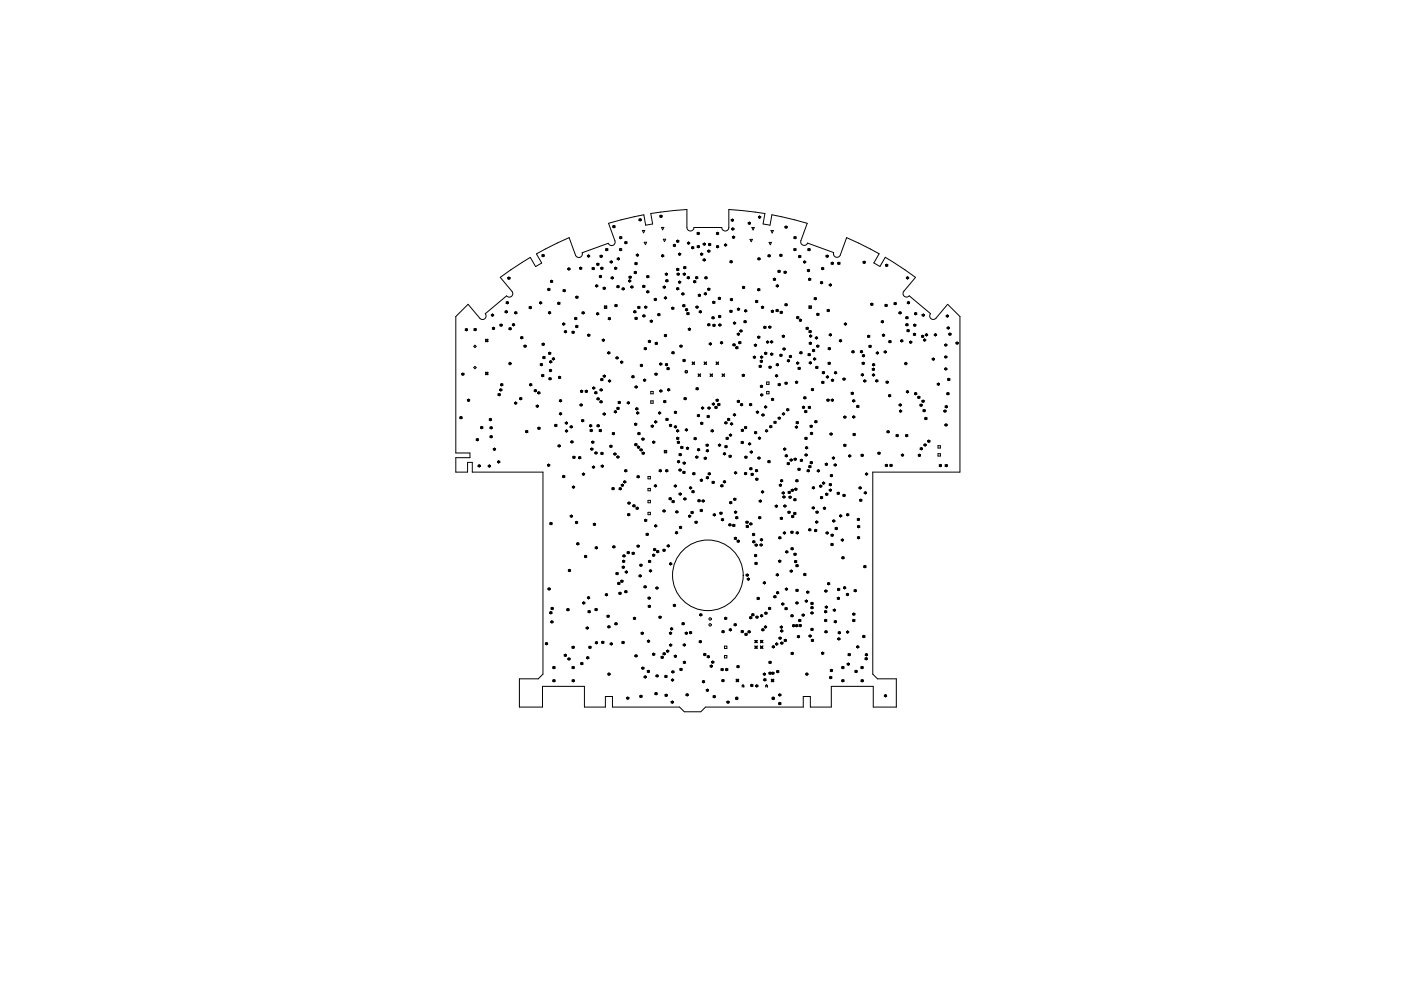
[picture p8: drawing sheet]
<svg xmlns="http://www.w3.org/2000/svg" width="297mm" height="210mm" viewBox="0 0 297 210" stroke-linecap="round" stroke-linejoin="round" font-family="sans-serif">
<g fill="none" stroke="#000" stroke-width=".21">
<path d="M107.7 58.9l.2-.1 .3 .3-.3 .1-.3-.1zM107.7 59.1h.4M107.8 59l-.2-.1 .3-.2 .3 .2-.2 .1M114.9 54.1l.2-.2 .3 .2-.1 .1 .1 .1-.3 .1-.2-.1 .1-.1zM115 54.1l.1-.1 .2 .3h-.2zM116.7 59.5l.2-.1 .3 .1-.1 .2 .1 .1-.3 .1-.2-.1 .1-.1zM116.8 59.6l.1-.1 .2 .2-.2 .1zM120.4 56.9l.2-.1 .3 .1-.2 .1 .2 .2-.3 .1-.2-.1 .1-.2zM120.7 50.4l1.3 3.7a.75 .75 0 0 0 1 .5 .75 .75 0 0 0 .4-1l5.6-2a.75 .75 0 0 0 .9 .4 .75 .75 0 0 0 .5-.9l-1.4-3.8 7.5-1.8 .4 2.2 1.5-.2-.4-2.2 7.6-.9v3.8a.75 .75 0 0 0 .8 .8 .75 .75 0 0 0 .7-.8h5.9a.75 .75 0 0 0 .8 .8 .75 .75 0 0 0 .7-.8v-3.8l7.7 .9-.4 2.2 1.5 .2 .4-2.2 7.4 1.8-1.3 3.7a.75 .75 0 0 0 .5 1 .75 .75 0 0 0 .9-.5l5.6 2.1a.75 .75 0 0 0 .4 .9 .75 .75 0 0 0 1-.4l1.3-3.7M120.7 50.4l-7 3.4 1.2 2-1.3 .7-1.2-1.9-6.3 4.2 2.4 3a.75 .75 0 0 1 0 1 .75 .75 0 0 1-1.1-.1l-4.5 3.8a.75 .75 0 0 1-.1 1.1 .75 .75 0 0 1-1.1-.1l-2.5-3-2.6 2.6v28.9h3v1h-3v3.1h2.5v-2.1h1v2.1h15v42.8l-1 1h-4v6h4.9v-4.4h8.9v4.4h4.5v-2.2h1.5v2.2h14.2l1 1h3.5l1-1h20.7v-2.2h1.5v2.2h4.5v-4.4h8.8v4.4h4.9v-6h-4l-1-1v-42.8h18.5v-33l-2.6-2.6M123 56.9l-.1-.1 .2-.2 .3 .2-.2 .1 .2 .1-.3 .1-.2-.1 .1-.2h.3v.2h-.3M124.5 54.2l.3-.2 .2 .2-.1 .1 .1 .1-.2 .1-.3-.1 .2-.1z"/>
<path d="M124.6 54.2l.2-.1 .1 .3h-.3zM125.9 56.9l.1 .2h-.5l.1-.2-.1-.1 .3-.1 .2 .1-.1 .2M125.9 56.9h-.3l.2 .3 .1-.1M126.9 56h-.3l.2 .2 .2-.3-.2-.1-.3 .1 .1 .1-.1 .2 .3 .1 .2-.1-.1-.2M127.1 58.5l.2-.1 .3 .1-.2 .1 .2 .2h-.5l.1-.2zM127.3 54.3l-.1-.1 .3-.1 .2 .1-.1 .1 .1 .2-.2 .1-.3-.1 .3-.3 .1 .2h-.3M127.5 58.6h-.3l.1 .3 .1-.1M127.5 56.9l-.1-.1 .2-.2 .3 .2-.2 .1 .2 .1-.3 .1-.2-.1 .1-.2h.3v.2h-.3M128.5 52.8h.1l.3 .2-.3 .2-.2-.2zM128.5 53h.3M128.5 52.9l-.1-.1 .2-.1 .3 .1-.1 .1M129.4 55.5h.4l-.2 .2-.3-.3 .3-.1 .3 .1-.2 .1 .2 .2-.3 .1-.3-.1 .2-.2"/>
<path d="M129.6 58.8l.2-.1 .3 .1-.2 .1 .2 .2-.3 .1-.2-.1 .1-.2zM129.7 58.9h.3v.1l-.2 .1zM130.3 48h-.3l.2 .2 .2-.3-.2-.1-.3 .1 .1 .2-.1 .1 .3 .1 .2-.1-.1-.1M130.4 56.9l-.1-.1 .2-.2 .3 .2-.1 .1 .1 .1-.3 .1-.2-.1 .1-.2h.3v.2h-.3M130.8 54.8l.3-.2 .3 .2-.2 .1 .2 .1-.3 .1-.3-.1 .2-.1zM131 54.8h.3l-.2 .2h-.1M131.3 52.8l.3-.1 .2 .1-.1 .1 .1 .1-.2 .2-.3-.2 .1-.1zM131.3 50.2l.3-.1 .3 .1-.2 .2 .2 .1-.3 .1-.3-.1 .2-.1zM132.4 51.3l.3-.1 .3 .1-.2 .1 .2 .2-.3 .1-.3-.1 .2-.2zM132.9 51.4h-.4l.2 .2 .2-.1M133.3 58.7h.6l-.2 .1 .2 .1-.3 .1-.3-.1 .2-.1zM133.6 59.6l.2-.2-.3-.1-.3 .1 .2 .2-.2 .1 .3 .1 .3-.1-.3-.3-.2 .3h.4"/>
<path d="M133.7 58.7l-.1-.2-.2 .4h.4M134.6 57.9l.1 .1 .1-.1M134.8 57.8l.2-.1-.3-.2-.3 .2 .2 .1-.2 .1h.6l-.3-.3-.2 .3M135 55.8h-.3l.1 .2 .3-.2-.3-.2-.2 .2 .1 .1-.1 .1 .2 .1 .3-.1-.1-.1M135.3 54l-.2-.1-.1 .3h.3l.1-.2-.3-.2-.2 .2 .1 .1-.1 .1 .2 .1 .3-.1-.1-.1M135.5 46.5l.2-.1 .3 .1-.3 .3zM135.6 46.5h.3M135.6 46.6l-.1 .1 .2 .2 .3-.2-.2-.1M136.2 48.9h.5l-.3 .5zM136.6 51.4h.5l-.3 .5zM137.1 58.5l.2-.1 .3 .1-.1 .2 .1 .1-.3 .1-.2-.1 .1-.1zM137.2 58.6l.1-.1 .2 .2-.2 .1z"/>
<path d="M139.9 45.7l.2-.1 .3 .1-.3 .3zM140 45.8h.3M140 45.9l-.1 .1 .2 .1 .3-.1-.1-.1M140.2 48.2h.5l-.2 .5zM140.2 54.1l.3-.1 .2 .1-.1 .1 .1 .2-.2 .1-.3-.1 .2-.2zM140.3 54.2h.3v.1l-.1 .1zM140.6 50.7h.5l-.2 .5zM141 58l.3-.1 .2 .1-.1 .1 .1 .2-.2 .1-.3-.1 .2-.2zM141.1 59.4l.3-.1 .2 .1-.2 .3zM141.2 59.4h.3M141.3 59.5l-.2 .2 .3 .1 .2-.1-.1-.2M141.4 58.1h-.3v.1h.3"/>
<path d="M143.1 52l.1-.1-.2-.1-.3 .1 .2 .1-.2 .2 .3 .1 .2-.1-.1-.2h-.3l.2 .2 .1-.1M143.5 58l.3-.1 .2 .1-.1 .1 .1 .2-.2 .1-.3-.1 .2-.2zM143.6 57.1l-.2-.1 .3-.1 .2 .1-.1 .1 .1 .2-.2 .1-.3-.1 .3-.3 .1 .2h-.3M143.6 58.1h.3v.1h-.3zM143.8 51l-.1-.1-.3 .4 .3 .1 .2-.1-.1-.2 .1-.1h-.5l.2 .1M143.8 51.1v.1h-.3M143.9 59.7h.3M143.9 53.8h.3l.1 .2-.2 .1-.3-.1zM143.9 54h.3M144 53.9l-.2-.1 .3-.2 .2 .2-.1 .1M144.2 59.8l.1 .2-.2 .1-.3-.1 .2-.2-.2-.1 .3-.1 .2 .1-.2 .3-.2-.1M144.8 58l.3-.1 .2 .1-.1 .1 .1 .2-.2 .1-.3-.1 .2-.2z"/>
<path d="M144.9 58.1h.3v.1h-.3M145 56.7h.3l-.1 .2-.3-.3 .3-.1 .2 .1-.1 .1 .1 .2-.2 .1-.3-.1 .2-.2M145.7 58.8l.2-.2 .3 .2-.2 .1 .2 .1-.3 .1-.2-.1 .1-.1zM145.7 51.4l.3-.1 .2 .1-.1 .1 .1 .2-.2 .1-.3-.1 .2-.2zM145.8 51.5h.3l-.1 .2-.2-.1M146.1 58.8h-.3l.1 .2h.2M146.6 52.4l.3-.1 .2 .1-.1 .1 .1 .1-.2 .2-.3-.2 .1-.1zM146.7 52.4h.2l.1 .2-.1 .1zM147.1 59.6h.3v.2h-.3l-.1-.2 .3-.1 .2 .1-.1 .1 .1 .2-.2 .1-.3-.1 .2-.2M147.6 58.8h.3l-.2 .2-.2-.3 .2-.1 .3 .1-.2 .2 .2 .1-.3 .1-.2-.1 .1-.1M147.8 52.2l.3-.2 .2 .2-.1 .1 .1 .1-.2 .1-.3-.1 .1-.1zM147.9 52.2h.3v.2h-.1z"/>
<path d="M147.9 49.5l-.1-.1 .2-.2 .3 .2-.1 .1 .1 .1-.3 .2-.2-.2 .2-.3 .2 .3h-.3M148.9 53.8h-.3l.2 .2 .2-.2-.2-.2-.3 .2 .1 .1-.1 .1 .3 .1 .2-.1-.1-.1M149.1 51.6l.2-.1 .3 .1-.2 .2 .2 .1-.3 .1-.2-.1 .1-.1zM149.2 55.1l-.1-.1 .2-.1 .3 .1-.2 .1 .2 .1-.3 .2-.2-.2 .2-.2 .2 .2h-.3M149.4 58.8l.3-.2 .2 .2-.1 .1 .1 .1-.2 .2-.3-.2 .2-.1zM149.5 51.7h-.3v.1h.3M150.1 53.2l.2-.1 .2 .3-.2 .1-.3-.1zM150.1 53.3h.3M150.2 53.2l-.2-.1 .3-.1 .2 .1-.1 .1M150.6 51.8l.1-.1-.2-.1-.3 .1 .1 .1-.1 .2h.5l-.2-.3-.2 .2 .2 .2 .1-.1M152 49.4h.3l-.2 .3-.2-.3 .2-.2 .3 .2-.1 .1 .1 .1-.3 .2-.2-.2 .1-.1M152 52.3l-.1-.1 .2-.2 .3 .2-.1 .1 .1 .1-.3 .1-.2-.1 .1-.2h.3l-.2 .2h-.1"/>
<path d="M153.6 51.8l.2-.1 .3 .1-.1 .1 .1 .2-.3 .1-.2-.1 .2-.2zM153.7 51.9h.3l-.2 .2-.1-.1M154.8 55.4l.2-.2 .3 .2-.2 .1 .2 .1h-.5l.1-.1zM155.1 48.4l.3-.1 .2 .1-.2 .3zM155.1 46.7l-.1-.1 .3-.2 .2 .2-.1 .1 .1 .1-.2 .1-.3-.1 .3-.3 .1 .3h-.3M155.2 55.4h-.3l.1 .4 .1-.2M155.2 48.5h.3M155.2 48.6l-.1 .1 .3 .1 .2-.1-.1-.1M155.3 50.2h.5l-.1 .1 .1 .1-.3 .1-.2-.1 .1-.1zM155.4 50.2l.1-.2 .2 .4h-.2l-.1-.2M158.7 47.2l.2-.1 .1 .2-.1 .2-.3-.3h.5l-.1 .1 .1 .2-.2 .1-.3-.1 .1-.2M159 50.8h.5l-.2 .5z"/>
<path d="M159.4 48.2h.5l-.2 .6zM160.8 54.8l.1-.1 .3 .3-.3 .1-.2-.1zM160.8 55h.3M160.8 45.9l.2-.1 .3 .1-.3 .3zM160.8 54.9l-.1-.1 .2-.2 .3 .2-.2 .1M160.9 46h.3M160.9 46l-.1 .2 .2 .1 .3-.1-.1-.2M162.9 54.3h.3M162.9 54.2h.3l.1 .2-.2 .1-.3-.1zM162.9 54.2l-.1-.1 .3-.1 .2 .1-.1 .1M163.1 51.4h.5l-.3 .5zM163.5 48.9h.5l-.3 .5z"/>
<path d="M163.9 59.1l.3-.1 .2 .1-.1 .1 .1 .2-.2 .1-.3-.1 .2-.2zM165 57.5h.3l.1 .2-.2 .1-.3-.1zM165 57.6h.3M165 57.5l-.1-.1 .3-.1 .2 .1-.1 .1M165.3 54l.3-.1 .2 .1-.1 .1 .1 .2-.2 .1-.3-.1 .2-.2zM165.4 54.1h.3v.1h-.3M166.3 57.7h.3l-.1 .2-.3-.3 .3-.1 .2 .1-.1 .1 .1 .2-.2 .1-.3-.1 .1-.2M166.4 48l.3-.1 .2 .1-.1 .2 .1 .1-.2 .1-.3-.1 .1-.1zM168.3 52.8l.2-.1 .3 .1-.1 .1 .1 .1-.3 .2-.2-.2 .1-.1zM168.3 50.2l.3-.1 .2 .1-.1 .2 .1 .1-.2 .1-.3-.1 .1-.1zM169.4 54.3l.2-.1 .1 .3M169.4 54.4l-.1 .1h.5l-.1-.1 .1-.1-.2-.2-.3 .2 .1 .2"/>
<path d="M169.4 54.5l.2 .1 .1-.1M170.4 55.5h.3l-.1 .2-.3-.3 .3-.1 .2 .1-.1 .2 .1 .1-.2 .1-.3-.1 .2-.1M171.3 57.3h.3v.1M171.3 57.4l-.1 .1h.5l-.2-.1 .2-.2-.3-.1-.2 .1 .2 .4 .1-.1M171.4 52.9l-.1-.1 .2-.1 .3 .1-.2 .1 .2 .1-.3 .2-.2-.2 .2-.2h.2v.2h-.3M171.5 59.1h.3l.1 .3-.2 .1-.3-.1zM171.5 59.3h.3M171.5 59.2l-.1-.1 .3-.1 .2 .1-.1 .1M174.1 59.9l-.2-.1 .3-.1 .2 .1-.1 .1 .1 .2-.2 .1-.3-.1 .1-.3h.3v.2h-.3M174.6 56.9h-.3l.1 .2 .3-.3-.3-.1-.2 .1 .1 .1-.1 .2 .2 .1 .3-.1-.2-.2M175.2 54.2h.2l.2 .2-.2 .2-.3-.2zM175.2 54.4h.3"/>
<path d="M175.2 54.3l-.1-.1 .3-.1 .2 .1-.1 .1M176.6 55.8l.1-.1-.2-.1-.3 .1 .1 .1-.1 .2 .3 .1 .2-.1-.1-.2h-.3l.2 .2 .1-.1M177.6 55.7l.3-.1 .2 .1-.2 .3zM177.7 55.8h.3M177.7 55.8l-.1 .2 .3 .1 .2-.1-.1-.2M179.5 50.4l6.9 3.4-1.1 1.9 1.3 .8 1.1-1.9 6.4 4.2M183.1 55.6l-.1-.1 .2-.1 .3 .1-.2 .1 .2 .1-.3 .2-.2-.2 .1-.2h.3v.2h-.3M188.1 56.2h-.3l.2 .2 .2-.3-.2-.1-.3 .1 .2 .2-.2 .1 .3 .1 .2-.1-.1-.1M192.3 58.9h.3l.1 .2-.3 .1-.2-.1zM192.3 58.9l-.1-.1 .2-.1 .3 .1-.2 .1M192.5 58.9l-.1 .2-.1-.1M194.1 58.8l-2.5 3a.75 .75 0 0 0 .1 1 .75 .75 0 0 0 1.1-.1l4.5 3.8a.75 .75 0 0 0 .1 1.1 .75 .75 0 0 0 1-.1l2.5-3"/>
<path d="M97.9 79.2l.2-.1 .3 .1-.2 .1 .2 .2-.3 .1-.2-.1 .1-.2zM98.3 79.3h-.3v.1h.3M98.6 69.8l.3-.2 .2 .2-.1 .1 .1 .1-.2 .2-.3-.2 .2-.1zM99 69.8h-.3l.2 .3 .1-.1M100.5 77.9l.2-.2 .3 .2-.3 .3zM100.5 73.4l.2-.2 .3 .2-.3 .3zM100.6 69.8h.3l-.2 .2-.2-.3 .2-.1 .3 .1-.1 .2 .1 .1-.3 .1-.2-.1 .1-.1M102.9 78.9l.3 .2 .2-.2-.1 .3 .1 .2-.2-.1-.3 .1 .2-.2zM102.9 71.9l.3 .2 .2-.2-.1 .3 .1 .2-.2-.1-.3 .1 .2-.2zM104.3 66.7h.3l.1 .2-.3 .2-.2-.2 .1-.1-.1-.1 .2-.1 .3 .1-.2 .1M104.3 66.9h.3M104.4 69.5l.2-.1 .3 .1-.2 .1 .2 .2-.3 .1-.2-.1 .1-.2z"/>
<path d="M104.8 69.6h-.3l.1 .2 .2-.1M106.1 68.9h.3l-.2 .2-.2-.3 .2-.1 .3 .1-.1 .1 .1 .2-.3 .1-.2-.1 .1-.2M107.4 64.1h.3l-.1 .2-.3-.2 .3-.2 .2 .2-.1 .1 .1 .1-.2 .1-.3-.1 .1-.1M107.5 66.1l.1-.1-.3-.1-.2 .1 .1 .1-.1 .1 .2 .2 .3-.2-.3-.2-.1 .2h.3M107.9 69.6l.3-.2 .2 .2-.2 .1 .2 .1-.2 .2-.3-.2 .1-.1zM108.3 69.6h-.3v.2h.3M108.6 68.7l.3-.1 .2 .1-.1 .2 .1 .1-.2 .1-.3-.1 .1-.1zM109 68.9l-.1-.2-.2 .1 .2 .2 .1-.1M109.1 66.2l.3-.1 .2 .1-.2 .1 .2 .1-.2 .2-.3-.2 .1-.1zM109.5 66.2h-.3l.2 .3 .1-.1M110.5 71.5l.1-.1 .2 .3h-.2l-.2-.2 .2-.2 .3 .2-.1 .1 .1 .1-.3 .2-.2-.2 .1-.1M111.2 73.3l.1-.1 .3 .3-.3 .1-.2-.1z"/>
<path d="M111.2 73.5h.3M111.2 73.4l-.1-.1 .2-.2 .3 .2-.1 .1M112.3 65.1h.3l-.2 .3-.2-.3 .2-.1 .3 .1-.2 .1 .2 .1-.3 .2-.2-.2 .1-.1M114.4 64.1l.2-.1 .3 .1-.2 .1 .2 .1-.3 .2-.2-.2 .1-.1zM114.5 77.2l.3-.2 .2 .2-.2 .3zM114.6 77.2h.3M114.7 77.3l-.2 .1 .3 .2 .2-.2-.1-.1M114.9 79.6l-.1-.1 .3-.1 .2 .1-.1 .1 .1 .2-.2 .1-.3-.1 .3-.3 .1 .2h-.3M115 73l-.1-.1 .3-.2 .2 .2-.1 .1 .1 .1-.2 .1-.3-.1 .1-.2h.3l-.1 .2h-.2M115.4 75.8l.2-.1-.3-.1-.2 .1 .1 .1-.1 .1 .2 .2 .3-.2-.3-.2-.1 .2h.3M116.1 61.2l.3-.1 .2 .1-.1 .2 .1 .1-.2 .1-.3-.1 .2-.1zM116.2 61.3h.3l-.1 .2-.2-.1"/>
<path d="M116.4 66.2h.3l-.2 .3-.2-.3 .2-.1 .3 .1-.2 .1 .2 .1-.3 .2-.2-.2 .1-.1M116.6 78.5l.1-.1 .2 .2M116.6 78.6l-.1 .1h.5l-.2-.1 .2-.2-.3-.1-.2 .1 .1 .2M116.6 78.7l.1 .1 .1-.1M116.6 76.6h.2l.2 .2-.2 .2-.3-.2zM116.6 76.7l-.1-.1 .3-.1 .2 .1-.1 .1M116.7 74.9l.1-.1-.3-.1-.2 .1 .1 .1-.1 .1 .2 .2 .3-.2-.1-.2h-.3v.2h.3M116.7 76.7l.1 .2 .1-.1M117.1 76l.2-.2 .3 .2-.2 .1 .2 .1-.3 .1-.2-.1 .1-.1zM117.5 76h-.3l.1 .2h.2M118.2 64.2l.3-.1 .2 .1-.2 .3zM118.3 64.2h.3"/>
<path d="M118.4 64.3l-.2 .1 .3 .2 .2-.2-.1-.1M118.4 79.9l.2-.1 .3 .1-.1 .1 .1 .2-.3 .1-.2-.1 .2-.2zM118.5 80h.3l-.2 .2-.1-.1M119.4 68.6h.3l-.2 .3-.2-.3 .2-.1 .3 .1-.2 .1 .2 .1-.3 .2-.2-.2 .1-.1M119.5 61.5h.3l-.2 .3-.2-.3 .2-.1 .3 .1-.2 .1 .2 .1-.3 .2-.2-.2 .1-.1M119.6 70.2l.3-.1 .2 .1-.1 .1 .1 .2-.2 .1-.3-.1 .2-.2zM120 70.2h-.3l.2 .3 .1-.1M121.6 70.5l.2-.2-.3-.1-.2 .1 .1 .2-.1 .1 .2 .1 .3-.1-.3-.3-.1 .1 .1 .2 .2-.1M121.9 67.5l-.1-.1 .3-.1 .2 .1-.1 .1 .1 .2h-.5l.3-.3 .1 .2M121.9 67.7l.2 .1 .1-.1M122 69.1l.3-.1 .2 .1-.2 .3zM122.1 62.9h.5l-.2 .1 .2 .1-.3 .2-.2-.2 .1-.1z"/>
<path d="M122.1 69.1h.2l.1 .1M122.2 69.2l-.2 .1 .3 .2 .2-.2-.1-.1M122.4 62.9l-.1-.1-.1 .3h.3M123.5 66.3l-.1-.1 .2-.1 .3 .1-.1 .1 .1 .2-.3 .1-.2-.1 .2-.3 .2 .2h-.3M124.6 70.9h.5l-.2 .2 .2 .1-.3 .1-.2-.1 .1-.1zM124.7 71v.1h.3M124.7 70.9l.1-.1 .2 .1M126.3 60.5l.2-.1 .3 .1-.3 .3zM126.4 60.5h.3M126.4 60.6l-.1 .1 .2 .2 .3-.2-.2-.1M126.5 66.4l.2-.1 .3 .1-.2 .1 .2 .2-.3 .1-.2-.1 .1-.2zM126.6 66.5l.1-.1 .2 .2-.2 .1z"/>
<path d="M127.9 79.6l.2-.1 .3 .1-.1 .2 .1 .1-.3 .1-.2-.1 .2-.1zM128 79.7h.3v.1h-.3M128.1 72.1l.1-.1-.3-.1-.2 .1 .1 .1-.1 .1 .2 .2 .3-.2-.1-.2h-.3v.2h.3M128.1 64.9h.5v.5h-.5zM128.2 65h.3v.3h-.3zM128.3 61h-.3l.1 .3 .3-.3-.3-.1-.2 .1 .1 .1-.1 .1 .2 .2 .3-.2-.2-.1M129 74.8l-.2-.1 .3-.1 .2 .1-.1 .1 .1 .1-.2 .2-.3-.2 .3-.2 .1 .2h-.3M129.3 67.6l.2-.2-.3-.1-.3 .1 .2 .2-.2 .1 .3 .1 .3-.1-.3-.3-.1 .2h.3M130.3 64.7l.3-.2 .3 .2-.3 .2zM130.5 64.7h.3M130.5 64.8l-.2 .1 .3 .1 .3-.1-.2-.1M131 75.8h-.3l.1 .2 .3-.2-.3-.2-.2 .2 .1 .1-.1 .1 .2 .1 .3-.1-.1-.1"/>
<path d="M131.2 60.8l.1-.2-.3-.1-.2 .1 .1 .2-.1 .1 .2 .1 .3-.1-.1-.2h-.3v.1h.3M131.9 61.1l.2-.1 .3 .1-.1 .1 .1 .2-.3 .1-.2-.1 .1-.2zM132 76.7h-.4l.2 .2 .3-.2-.3-.2-.3 .2 .2 .1-.2 .1 .3 .1 .3-.1-.2-.1M132 61.2l.1-.1 .2 .2h-.3zM133.7 60.7l.3-.1 .2 .1-.1 .1 .1 .2-.2 .1-.3-.1 .1-.2zM134.3 79.9l.2-.1-.3-.2-.3 .2 .2 .1-.2 .1 .3 .1 .3-.1-.1-.2h-.4l.2 .2h.2M134.8 66h-.4l.2 .3 .3-.3-.3-.1-.3 .1 .2 .1-.2 .1 .3 .2 .3-.2-.2-.1M135 67.5l.1-.1-.2-.1-.3 .1 .1 .1-.1 .1 .3 .2 .2-.2-.1-.2h-.3l.2 .3 .1-.1M135.2 65.1l.2-.2 .3 .2-.2 .1 .2 .1-.3 .1-.2-.1 .1-.1zM135.6 65.1h-.3l.1 .2h.2M136.1 77.5l.2-.1-.3-.2-.3 .2 .2 .1-.2 .1 .3 .1 .3-.1-.3-.3-.2 .3h.3M136.2 60.6l.3-.1 .3 .1-.2 .1 .2 .1-.3 .2-.3-.2 .2-.1z"/>
<path d="M136.3 66.9l.2-.2 .3 .2-.2 .1 .2 .1-.3 .1-.2-.1 .1-.1zM136.7 65l.2-.1 .3 .1-.2 .1 .2 .1-.3 .2-.2-.2 .1-.1zM136.7 73.8h.3M136.8 65.1l.1-.1h.2v.2h-.3M136.9 73.9l.2 .1-.3 .2-.2-.2 .1-.1-.1-.1 .2-.1 .3 .1-.3 .3-.1-.1M137.1 61.7l.2-.1 .3 .1-.1 .2 .1 .1-.3 .1-.2-.1 .1-.1zM137.5 72.3h.3l-.1 .2-.3-.2 .3-.2 .2 .2-.1 .1 .1 .1-.2 .1-.3-.1 .2-.1M137.8 68h.5l-.1 .1 .1 .1-.2 .2-.3-.2 .2-.1zM138 68l.1-.1 .1 .3h-.3v-.2M138.7 63.4l.2-.2 .3 .2-.2 .1 .2 .1-.3 .1-.2-.1 .1-.1zM138.9 72.7l.3-.1 .2 .1-.1 .1 .1 .1-.2 .2-.3-.2 .1-.1zM138.9 79.3h.3l-.1 .2-.3-.3 .3-.1 .2 .1-.1 .1 .1 .2-.2 .1-.3-.1 .2-.2"/>
<path d="M139.1 63.4h-.3l.1 .2h.2M139.4 66.6l.3-.1 .2 .1-.1 .1 .1 .1-.2 .2-.3-.2 .2-.1zM139.8 66.6h-.3v.2h.3M140.2 77.1h-.3l.2 .2 .2-.2-.2-.2-.3 .2 .2 .1-.2 .1 .3 .1 .2-.1-.1-.1M140.6 60.7l.2-.1 .3 .1-.1 .2 .1 .1-.3 .1-.2-.1 .1-.1zM140.8 71l.3-.1 .2 .1-.1 .1 .1 .2-.2 .1-.3-.1 .2-.2zM140.9 71.1h.3v.1h-.3M141.2 63.2l.1-.2-.2-.1-.3 .1 .2 .2-.2 .1 .3 .1 .2-.1-.2-.3-.2 .2h.3M141.5 77.2h-.3l.1 .3 .3-.3-.3-.1-.2 .1 .1 .1-.1 .1 .2 .2 .3-.2-.2-.1M141.5 78.2l-.1-.2 .2-.1 .3 .1-.1 .2 .1 .1-.3 .1-.2-.1 .1-.2h.3l-.2 .2-.1-.1M142.4 65.2l.2-.1 .3 .1-.1 .2 .1 .1-.3 .1-.2-.1 .1-.1zM142.5 74.9h.3"/>
<path d="M142.5 74.7l.2-.1 .2 .3-.2 .1-.3-.1zM142.6 74.8l-.2-.1 .3-.2 .2 .2-.1 .1M143.5 61.1h.3l-.1 .3-.3-.3 .3-.1 .2 .1-.1 .1 .1 .1-.2 .2-.3-.2 .2-.1M144.3 73.4l-.2-.1 .3-.2 .2 .2-.1 .1 .1 .1-.2 .1-.3-.1 .1-.2h.3v.2h-.3M144.6 62.2h.3l-.1 .3-.3-.3 .3-.1 .2 .1-.1 .1 .1 .1-.2 .2-.3-.2 .2-.1M145.1 64.8l.1-.1-.2-.1-.3 .1 .2 .1-.2 .1 .3 .2 .2-.2-.2-.2-.2 .2h.3M145.2 76.4h-.3l.1 .2 .3-.3-.3-.1-.2 .1 .1 .1-.1 .2 .2 .1 .3-.1-.1-.2M145.3 78.7l.3-.1 .2 .3-.4 .2zM145.3 65.5l.3-.1 .2 .1-.1 .2 .1 .1-.2 .1-.3-.1 .1-.1zM145.4 65.6l.2-.1 .1 .2-.1 .1zM145.6 66.4l.3-.2 .2 .2-.1 .1 .1 .1-.2 .1-.3-.1 .1-.1zM146 69.7h.3l.1 .2-.2 .2-.3-.2z"/>
<path d="M146 69.9h.3M146 69.8l-.1-.1 .3-.1 .2 .1-.1 .1M146.8 76.8l.2 .1 .3-.1-.2 .2 .2 .3-.3-.2-.2 .2 .1-.3zM147.7 65.1l-.2-.1 .3-.1 .2 .1-.1 .1 .1 .1-.2 .2-.3-.2 .1-.2h.3v.2h-.3M148 79.3l.3 .1 .2-.1-.1 .2 .1 .3-.2-.1-.3 .1 .2-.3zM148.2 66l.3-.1 .2 .1-.1 .1 .1 .1-.2 .2-.3-.2 .2-.1zM148.4 62.5h-.3l.2 .3 .2-.3-.2-.1-.3 .1 .2 .1-.2 .1 .3 .2 .2-.2-.1-.1M149.3 76.8l.2 .1 .3-.1-.1 .2 .1 .3-.3-.2-.2 .2 .1-.3zM149.4 62.3l-.1-.1 .3-.2 .2 .2-.1 .1 .1 .1-.2 .1-.3-.1 .3-.3 .1 .3h-.3M150 68.7l.3-.1 .2 .1-.2 .3zM150 61.2h.5l-.1 .1 .1 .1-.2 .2-.3-.2 .2-.1zM150.1 68.8h.3"/>
<path d="M150.2 68.9l-.2 .1 .3 .1 .2-.1-.1-.1M150.2 61.2l.1-.1 .1 .3-.1 .1-.2-.3M150.5 72.8h.1l.2 .2h-.3l-.1-.2 .2-.1 .3 .1-.2 .1 .2 .1-.3 .2-.2-.2 .1-.1M150.6 79.3l.2 .1 .3-.1-.2 .2 .2 .3-.3-.1-.2 .1 .1-.3zM150.9 67.3l.3-.2 .2 .2-.1 .1 .1 .1-.2 .1-.3-.1 .2-.1zM151 67.3l.2-.1 .1 .3h-.1zM151.1 68.9l.3-.2 .2 .2-.1 .1 .1 .1-.2 .1-.3-.1 .2-.1zM151.2 64.2h.3M151.5 64h-.2l-.2 .2 .2 .2 .3-.2-.2-.1 .2-.1-.3-.1-.2 .1 .1 .1M151.8 76.8l.3 .1 .2-.1-.1 .2 .1 .3-.2-.2-.3 .2 .2-.3zM152.3 67l.3-.1 .2 .1-.1 .1 .1 .1h-.5l.2-.1zM152.4 68.8l.2-.1 .3 .1-.2 .1 .2 .1-.3 .2-.2-.2 .1-.1z"/>
<path d="M152.4 67h.3l-.1 .4zM152.7 63.3l.1-.2-.3-.1-.2 .1 .1 .2-.1 .1 .2 .1 .3-.1-.3-.3-.1 .2h.3M152.8 68.8h-.3v.2h.3M152.9 72.7l-.2-.2 .3-.1 .2 .1-.1 .2 .1 .1-.2 .1-.3-.1 .1-.2h.3v.1h-.3M153.1 79.3l.3 .1 .2-.1-.1 .2 .1 .3-.2-.1-.3 .1 .1-.3zM154.8 63.4l.3-.1 .2 .1-.1 .1 .1 .1-.2 .2-.3-.2 .2-.1zM154.8 65.9h.3l.1 .2-.2 .2-.3-.2zM154.8 66.1h.3M154.9 66l-.2-.1 .3-.1 .2 .1-.1 .1M154.9 63.4h.3v.2h-.3M155.4 73l.2-.1 .3 .1-.3 .3zM155.5 73h.3"/>
<path d="M155.5 68.4l.2-.2 .3 .2-.2 .1 .2 .1-.3 .2-.2-.2 .1-.1zM155.5 73.1l-.1 .1 .2 .2 .3-.2-.1-.1M155.9 68.4h-.3v.2h.3M156 73.6l.2-.1 .3 .1-.3 .3zM156.1 73.6h.3M156.1 73.7l-.1 .1 .2 .2 .3-.2-.1-.1M156.3 70.7l.3-.1 .2 .1-.1 .1 .1 .2-.2 .1-.3-.1 .1-.2zM156.4 70.8l.2-.1 .1 .2h-.3zM156.4 65.5l.2 .2 .2-.3h-.5l.1 .2-.1 .1 .3 .1 .2-.1-.1-.1M156.4 65.4l.2-.1 .1 .1M156.9 70.1h.4l-.2 .2-.3-.3 .3-.1 .3 .1-.2 .2 .2 .1-.3 .1-.3-.1 .2-.1M157 72.6h-.3l.2 .2 .2-.3-.2-.1-.3 .1 .1 .1-.1 .2 .3 .1 .2-.1-.1-.2"/>
<path d="M157.3 79.5l.3-.2 .3 .2-.2 .1 .2 .1-.3 .1-.3-.1 .2-.1zM157.4 79.5h.4v.2h-.4M157.5 60.9l-.1-.1 .2-.1 .3 .1-.1 .1 .1 .2-.3 .1-.2-.1 .2-.3 .2 .2h-.3M157.7 68.1l.3-.1 .2 .1-.2 .3zM157.8 68.1h.3M157.8 65.8l.3-.1 .3 .1-.2 .1 .2 .1-.3 .2-.3-.2 .2-.1zM157.8 68.2l-.1 .1 .3 .2 .2-.2-.1-.1M158.3 65.8h-.4l.2 .3 .2-.1M159.8 75.7l-.1-.1h.5l-.1 .1 .1 .2-.3 .1-.2-.1 .2-.4 .2 .3h-.3M160.2 63.8l.2-.1 .3 .1-.2 .1 .2 .1-.3 .2-.2-.2 .1-.1zM160.3 63.8h.3v.2l-.2 .1zM160.3 73.1l-.1-.2-.3 .4 .3 .1 .2-.1-.1-.1 .1-.1h-.5l.1 .1"/>
<path d="M160.3 73.1v.2h-.3M160.6 61.3l.3-.1 .2 .1-.2 .1 .2 .1-.2 .2-.3-.2 .1-.1zM160.6 71.4h.5l-.1 .1 .1 .1-.2 .2-.3-.2 .1-.1zM160.7 71.4l.2 .2 .1-.2M160.7 71.4l.2-.2 .1 .2M161 61.3h-.3l.2 .3 .1-.1M161 77.6h.3M161.1 77.7l-.2 .1 .3 .1 .2-.1-.1-.1 .1-.1-.2-.2-.3 .2 .1 .2h.3M161.3 75.6h.2l.2 .2-.2 .2-.3-.2zM161.3 75.8h.3M161.3 75.7l-.1-.1 .3-.1 .2 .1-.1 .1M161.4 65l.3-.1 .2 .1-.1 .2 .1 .1-.2 .1-.3-.1 .2-.1z"/>
<path d="M161.5 65.1l.2-.1v.2M161.6 76.5h-.3l.1 .3 .3-.3-.3-.1-.2 .1 .1 .1-.1 .1 .2 .2 .3-.2-.2-.1M161.7 65.2v.1l-.2-.1M162 69.3h.3M162.2 74.9l-.1-.1 .2-.1 .3 .1-.1 .1 .1 .1-.3 .2-.2-.2 .2-.2h.2v.2h-.3M162.3 69.4l.1 .1-.2 .2-.3-.2 .2-.1-.2-.1 .3-.2 .2 .2-.2 .3-.2-.1M162.5 72.4l.2-.1 .3 .1-.3 .3zM162.6 72.4h.3M162.6 72.5l-.1 .1 .2 .2 .3-.2-.1-.1M163 77.7l.3-.1 .2 .1-.1 .2 .1 .1-.2 .1-.3-.1 .1-.1zM163.1 77.8l.2-.1 .1 .2-.1 .1zM163.3 69.4l.2-.2-.3-.1-.2 .1 .1 .2-.1 .1 .2 .1 .3-.1-.3-.3-.1 .2h.3"/>
<path d="M163.4 75l.2-.2 .3 .2-.2 .1 .2 .1-.3 .1-.2-.1 .1-.1zM163.7 72.4h-.3l.2 .2 .2-.2-.2-.2-.3 .2 .2 .1-.2 .1 .3 .1 .2-.1-.1-.1M163.8 75h-.3v.2h.3M163.9 65.9h-.3l.2 .3 .2-.3-.2-.1-.3 .1 .1 .1-.1 .1 .3 .2 .2-.2-.1-.1M164.6 60.5l.2-.1 .3 .1-.2 .1 .2 .1-.3 .2-.2-.2 .1-.1zM164.6 77.2l.2-.1 .3 .1-.2 .1 .2 .2-.3 .1-.2-.1 .1-.2zM164.6 65.8h.3M164.6 65.8l-.1 .2h.5l-.2-.2 .2-.1-.2-.1-.3 .1 .3 .4 .1-.1M164.8 79.6h-.3l.1 .2 .3-.2-.3-.2-.2 .2 .1 .1-.1 .1 .2 .1 .3-.1-.1-.1M165 60.5h-.3l.1 .3 .2-.1M165 77.3h-.3l.1 .2 .2-.1M165.4 66.1l.2-.1 .3 .1-.2 .1 .2 .2-.3 .1-.2-.1 .1-.2z"/>
<path d="M165.4 75.3h.3l-.1 .2-.3-.3 .3-.1 .2 .1-.1 .1 .1 .2-.2 .1-.3-.1 .1-.2M165.8 66.2h-.3v.1h.3M165.8 71.2l.3-.2 .2 .2-.1 .1 .1 .1-.2 .2-.3-.2 .2-.1zM166 73.9l.2-.2 .3 .2-.1 .1 .1 .1-.3 .1-.2-.1 .1-.1zM166.1 73.9l.1-.1 .2 .3h-.2zM166.8 64.5h-.3l.2 .3 .2-.3-.2-.1-.3 .1 .1 .1-.1 .1 .3 .2 .2-.2-.1-.1M167.3 76.4h-.3l.2 .2 .2-.2-.2-.2-.3 .2 .1 .1-.1 .1 .3 .1 .2-.1-.1-.1M167.4 75.5l.2-.1 .2 .3h-.5zM167.5 75.6l-.2-.1 .3-.2 .2 .2-.1 .1M167.5 75.7l.1 .1 .1-.1M168.9 76.9l.2-.2 .3 .2-.2 .1 .2 .1-.3 .1-.2-.1 .1-.1zM169 76.9h.3v.2h-.3"/>
<path d="M169.2 78l.2-.1 .3 .1-.2 .1 .2 .1-.3 .2-.2-.2 .1-.1zM169.3 67.3l.1-.1-.3-.1-.2 .1 .1 .1-.1 .2 .2 .1 .3-.1-.3-.3-.1 .2h.3M169.6 67.8h.1l.3 .2-.3 .2-.2-.2zM169.6 68h.3M169.6 67.9l-.1-.1 .2-.1 .3 .1-.2 .1M169.6 78h-.3l.1 .3 .2-.1M169.7 74.8l-.1-.1 .2-.2 .3 .2-.2 .1 .2 .1-.3 .1-.2-.1 .2-.3 .2 .3h-.3M171.3 69.6l.1-.1-.3-.1-.2 .1 .1 .1-.1 .2 .2 .1 .3-.1-.3-.3-.1 .1v.1h.3M171.3 75.1l.3-.2 .2 .2-.1 .1 .1 .1-.2 .1-.3-.1 .1-.1zM171.5 64.9h.5v.5h-.5zM171.6 72.7l.2-.2 .3 .2-.2 .1 .2 .1-.3 .1-.2-.1 .1-.1zM171.6 65h.3v.3h-.3z"/>
<path d="M171.6 70.3l-.1-.1 .3-.2 .2 .2-.1 .1 .1 .1-.2 .2-.3-.2 .3-.3 .1 .3h-.3M171.7 72.7h.3v.2h-.3M171.7 71.2l.2-.1 .2 .3-.2 .1-.3-.1zM171.7 71.3h.3M171.7 71.2l-.1-.1 .3-.1 .2 .1-.1 .1M172 76.9h-.3l.1 .2 .3-.3-.3-.1-.2 .1 .1 .1-.1 .2 .2 .1 .3-.1-.2-.2M172.6 63.2l.3-.1 .2 .1-.1 .1 .1 .1-.2 .2-.3-.2 .1-.1zM172.6 74.3l.1 .1h-.5l.2-.1-.2-.1 .3-.1 .2 .1-.2 .4-.1-.2M172.6 74.2h-.1l-.2 .2M172.9 71.5l.2-.1 .3 .1-.2 .1 .2 .2-.3 .1-.2-.1 .1-.2zM172.9 76h-.3l.1 .3 .3-.3-.3-.1-.2 .1 .1 .1-.1 .1 .2 .2 .3-.2-.2-.1M173 77.8h.3l-.1 .3-.3-.3 .3-.1 .2 .1-.1 .1 .1 .1-.2 .2-.3-.2 .2-.1"/>
<path d="M173 71.6l.1-.1 .2 .1v.1h-.3M173.1 73.3l.3-.2 .2 .2-.1 .1 .1 .1-.2 .1-.3-.1 .2-.1zM173.2 73.3l.2-.1 .1 .2M173.5 73.4l-.1 .1h-.2M173.5 66.7l.2-.2-.3-.1-.2 .1 .1 .2-.1 .1 .2 .1 .3-.1-.3-.3-.1 .2h.3M174.3 78.9l.3-.1 .2 .1-.1 .1 .1 .1-.2 .2-.3-.2 .2-.1zM174.4 78.9h.3v.2h-.3M175.3 79.9h.3l-.2 .2-.2-.3 .2-.1 .3 .1-.1 .1 .1 .2-.3 .1-.2-.1 .1-.2M175.5 65.8l-.1-.1 .2-.1 .3 .1-.2 .1 .2 .2h-.5l.2-.3 .2 .2M175.5 66l.1 .1 .1-.1M175.6 73.8l.2-.1 .3 .1-.1 .1 .1 .1-.3 .2-.2-.2 .1-.1zM175.7 73.8h.3v.2l-.2 .1z"/>
<path d="M175.7 77l-.1-.1 .2-.1 .3 .1-.2 .1 .2 .2-.3 .1-.2-.1 .1-.2h.3v.1h-.3M175.8 70.9l.3-.2 .2 .2-.1 .1 .1 .1-.2 .2-.3-.2 .1-.1zM175.8 60.3l.3-.1 .2 .1-.1 .1 .1 .2-.2 .1-.3-.1 .1-.2zM175.9 70.9l.2-.1 .1 .3-.1 .1zM177 79h.3l-.1 .2-.3-.3 .3-.1 .2 .1-.1 .1 .1 .2-.2 .1-.3-.1 .1-.2M178.1 72.2l-.1-.1 .2-.1 .3 .1-.2 .1 .2 .2-.3 .1-.2-.1 .2-.3 .2 .2h-.3M179 68.6l.3-.1 .2 .1-.1 .1 .1 .1-.2 .2-.3-.2 .1-.1zM181 74.6l.1-.1-.3-.2-.2 .2 .1 .1-.1 .1 .2 .1 .3-.1-.3-.3-.1 .3h.3M182.6 79.4l.2-.2 .3 .2-.1 .1 .1 .1-.3 .1-.2-.1 .1-.1zM182.8 74.5h-.3l.1 .2 .3-.3-.3-.1-.2 .1 .1 .2-.1 .1 .2 .1 .3-.1-.1-.1M182.8 75.3l.3-.1 .2 .1-.2 .3zM182.9 75.3h.3"/>
<path d="M182.9 75.4l-.1 .1 .3 .2 .2-.2-.1-.1M183.2 77h-.3l.1 .2 .3-.3-.3-.1-.2 .1 .1 .1-.1 .2 .2 .1 .3-.1-.1-.2M183.9 71.2l.3-.1 .2 .1-.2 .1 .2 .1-.2 .2-.3-.2 .1-.1zM184.3 73.4h.3l-.1 .2-.3-.3 .3-.1 .2 .1-.1 .1 .1 .2-.2 .1-.3-.1 .1-.2M184.3 71.2h-.3v.2h.3M185 64.5l.1-.1-.3-.1-.2 .1 .1 .1-.1 .1 .2 .2 .3-.2-.3-.2-.1 .2h.3M185 78.2h.3l.1 .2-.2 .2-.3-.2zM185 78.4h.3M185 78.3l-.1-.1 .3-.1 .2 .1-.1 .1M185.1 77.3h.3l-.2 .2-.2-.3 .2-.1 .3 .1-.2 .1 .2 .2-.3 .1-.2-.1 .1-.2M185.1 79.5l-.2-.1 .3-.1 .3 .1-.3 .3-.2-.1M185.3 79.4h-.1l-.3 .2 .3 .2 .3-.2-.2-.1"/>
<path d="M185.8 74.7l.2-.1 .3 .1-.1 .1 .1 .2-.3 .1-.2-.1 .1-.2zM185.9 74.8h.3l-.2 .2-.1-.1M186.8 68.1l.3-.1 .2 .1-.1 .1 .1 .1-.2 .2-.3-.2 .2-.1zM187.2 71.1l-.1-.1 .2-.2 .3 .2-.2 .1 .2 .1-.3 .1-.2-.1 .2-.3 .2 .3h-.3M187.4 74.5l.3-.1 .2 .1-.2 .3zM187.5 74.5h.3M187.6 74.6l-.2 .2 .3 .1 .2-.1-.1-.2M187.6 64.6l.3-.1 .2 .1-.2 .2 .2 .1-.2 .1-.3-.1 .1-.1zM188 64.7h-.3v.1h.3M188.8 72.4h-.3l.2 .2 .2-.3-.2-.1-.3 .1 .2 .1-.2 .2 .3 .1 .2-.1-.1-.2M189.6 64.3l.2-.1 .2 .3-.2 .1-.3-.1 .2-.1M189.9 64.4l.1-.2-.2-.1-.3 .1 .3 .3 .1-.1"/>
<path d="M190.6 66.2l.2-.1 .3 .1-.1 .1 .1 .2-.3 .1-.2-.1 .1-.2zM191 72.2l.2-.1 .2 .3-.2 .1-.3-.1 .2-.1M191.3 72.3l.1-.2-.2-.1-.3 .1 .1 .2h.3M192.4 70h.3l-.2 .3-.2-.3 .2-.2 .3 .2-.1 .1 .1 .1-.3 .2-.2-.2 .1-.1M192.4 68.9l.1-.2-.2-.1-.3 .1 .2 .2-.2 .1 .3 .1 .2-.1-.2-.3-.2 .2h.3M192.4 67.4l.1-.2-.2-.1-.3 .1 .2 .2-.2 .1 .3 .1 .2-.1-.1-.2h-.3l.2 .2 .1-.1M192.5 64.1h.3l-.2 .2-.2-.2 .2-.2 .3 .2-.2 .1 .2 .1-.3 .1-.2-.1 .1-.1M192.8 72.4l.3-.1 .2 .1-.1 .1 .1 .2-.2 .1-.3-.1 .2-.2zM193.6 70.8l.3-.2 .2 .2-.1 .1 .1 .1-.2 .2-.3-.2 .2-.1zM193.7 68.8l.2-.1 .3 .1-.2 .2 .2 .1-.3 .1-.2-.1 .1-.1zM193.8 70.9l.1 .2 .1-.1M194 66.4h.3l.1 .2-.3 .2-.2-.2z"/>
<path d="M194 66.6h.3M194 66.5l-.1-.1 .2-.1 .3 .1-.1 .1M194 70.8l-.1-.1-.1 .2M194.1 68.9h-.3l.1 .2 .2-.1M195.5 71.3l-.1-.1 .2-.1 .3 .1-.2 .1 .2 .1-.3 .2-.2-.2 .1-.2h.3v.2h-.3M195.5 66.7l.2-.1 .3 .1-.1 .1 .1 .1-.3 .2-.2-.2 .1-.1zM195.8 72l.2-.2 .3 .2-.1 .1 .1 .1-.3 .1-.2-.1 .2-.1zM195.9 72h.3v.2h-.3M196.3 70.9l.1-.1 .2 .3-.2 .1-.2-.3 .2-.2 .3 .2-.1 .1 .1 .1-.3 .2-.2-.2 .1-.1M197.6 76l.3-.1 .2 .1-.1 .1 .1 .2-.2 .1-.3-.1 .2-.2zM198.2 70.9l.1-.1 .3 .3-.3 .2-.2-.2zM198.2 71.1h.3"/>
<path d="M198.2 71l-.1-.1 .2-.2 .3 .2-.1 .1M200.3 73l.2-.1 .3 .1-.1 .2 .1 .1-.3 .1-.2-.1 .1-.1zM200.3 75.6l.2-.2 .3 .2-.1 .1 .1 .1-.3 .1-.2-.1 .1-.1zM200.3 78.1l.2-.1 .3 .1-.1 .1 .1 .1-.3 .2-.2-.2 .1-.1zM200.6 66.9l.3-.1 .2 .1-.2 .1 .2 .1-.2 .2-.3-.2 .1-.1zM200.9 69.4l.1-.1 .2 .1M201 69.5l.3-.1-.1 .1 .1 .2-.3 .1-.2-.1 .1-.2M201 69.5l-.2-.1 .2 .1M201 66.9h-.3l.2 .3 .1-.1M201.2 69.5l-.2 .2v-.2M201.3 70.8l.1-.1 .3 .3-.3 .1-.2-.1zM201.3 70.9h.3"/>
<path d="M201.3 70.8l-.1-.1 .2-.1 .3 .1-.2 .1M203.1 72.7l.1-.1-.3-.1-.2 .1 .1 .1-.1 .2 .2 .1 .3-.1-.1-.2h-.3l.1 .2 .2-.1M97.6 88.6l-.1-.2 .2-.1 .3 .1-.1 .2 .1 .1-.3 .1-.2-.1 .2-.3 .2 .2h-.3M99.2 84.8l.1-.1 .3 .3-.3 .1-.2-.1zM99.2 84.9h.3M99.2 84.9l-.1-.2 .2-.1 .3 .1-.1 .2M101 93.1l.2-.1 .3 .1-.2 .1 .2 .1-.3 .2-.2-.2 .1-.1zM101.5 98.8l-.2-.1 .3-.2 .3 .2-.2 .1 .2 .1-.3 .1-.3-.1 .2-.2h.3v.2h-.3M102.3 90.7l.1-.2-.3-.1-.2 .1 .1 .2-.1 .1 .2 .1 .3-.1-.1-.2h-.3l.1 .2 .2-.1M103.5 98.7l.3-.1 .2 .1-.1 .1 .1 .1-.2 .2-.3-.2 .2-.1zM103.6 98.7h.3v.2h-.3M104 90.6h.1l.3 .2-.3 .2-.2-.2 .2-.1-.2-.1 .2-.1 .3 .1-.1 .1"/>
<path d="M104 90.8h.3M104 92.6l-.1-.1 .2-.2 .3 .2-.1 .2h-.3M104.1 89l.1-.2-.2-.1-.3 .1 .2 .2-.2 .1 .3 .1 .2-.1-.2-.3-.2 .2h.3M104.3 92.5h-.3l-.1 .2 .2 .2 .3-.2-.1-.1M104.6 95.1l.2-.1 .3 .1-.1 .1 .1 .2-.3 .1-.2-.1 .1-.2zM104.7 95.2h.3v.1h-.3zM105.5 97.8l.2-.1 .3 .1-.1 .1 .1 .2-.3 .1-.2-.1 .1-.2zM105.6 83.5l.2-.1 .3 .1-.1 .2 .1 .1-.3 .1-.2-.1 .1-.1zM106.1 82.7l-.2-.2 .3-.1 .2 .1-.1 .2 .1 .1-.2 .1-.3-.1 .3-.3 .1 .2h-.3M106.1 81.4l.3-.1 .2 .1-.1 .2 .1 .1-.2 .1-.3-.1 .2-.1zM106.2 81.5h.3l-.1 .2h-.2M109.1 85.3l.2-.1 .3 .1-.2 .2 .2 .1-.3 .1-.2-.1 .1-.1z"/>
<path d="M109.5 85.4h-.3l.1 .2 .2-.1M110.2 84.4h.2l.3 .2-.3 .2-.3-.2zM110.2 84.6h.4M110.3 84.5l-.2-.1 .3-.1 .3 .1-.2 .1M111.4 91.4l.3-.2 .2 .2-.1 .1 .1 .1-.2 .2-.3-.2 .2-.1zM111.5 91.4h.3l-.1 .3-.2-.1M112.3 81.4l.2-.1 .3 .1-.2 .2 .2 .1-.3 .1-.2-.1 .1-.1zM112.4 81.5h.3l-.2 .2h-.1M113.4 82.8l.1-.1 .3 .3-.3 .1-.2-.1zM113.4 82.9h.3M113.4 82.8l-.1-.1 .2-.1 .3 .1-.2 .1M113.7 86l.2-.1 .3 .1-.3 .3z"/>
<path d="M113.8 86h.3M113.8 86.1l-.1 .1 .2 .2 .3-.2-.2-.1M114.1 83.3l-.1-.1 .2-.2 .3 .2-.1 .1 .1 .1-.3 .1-.2-.1 .2-.3 .2 .3h-.3M114.1 90.7h.3l-.1 .3-.3-.3 .3-.2 .2 .2-.1 .1 .1 .1-.2 .2-.3-.2 .1-.1M116.5 98.6h-.3l.1 .2 .3-.3-.3-.1-.2 .1 .1 .1-.1 .2 .2 .1 .3-.1-.2-.2M116.7 80.3l.2-.1-.3-.2-.2 .2 .1 .1-.1 .1 .2 .2 .3-.2-.3-.2-.1 .2h.3M118 90.1h-.3l.1 .3 .3-.3-.3-.1-.2 .1 .1 .1-.1 .1 .2 .2 .3-.2-.1-.1M118.4 94.5h.3l-.2 .2-.2-.3 .2-.1 .3 .1-.1 .1 .1 .2-.3 .1-.2-.1 .1-.2M118.6 87.6l.2-.1 .3 .1-.1 .1 .1 .2-.3 .1-.2-.1 .1-.2zM118.6 84.8l.2-.1 .3 .1-.1 .2 .1 .1-.3 .1-.2-.1 .1-.1zM118.7 84.9l.1-.1 .2 .2h-.3zM118.7 87.7l.1-.1 .2 .2-.2 .1z"/>
<path d="M119.8 89.6l.3-.2 .2 .2-.1 .1 .1 .1-.2 .1-.3-.1 .2-.1zM119.9 91.3l.2-.2 .3 .2-.2 .1 .2 .1-.3 .1-.2-.1 .1-.1zM120 91.3h.3v.2h-.3M120.2 89.6h-.3v.2h.3M120.9 90.4l.2-.1 .3 .1-.2 .1 .2 .1-.3 .2-.2-.2 .1-.1zM121 90.4h.3l-.2 .3-.1-.2M121 93.6l.3-.2 .2 .2-.2 .1 .2 .1-.2 .1-.3-.1 .1-.1zM121.4 93.6h-.3l.2 .2h.1M121.8 97l.1-.2-.2-.1-.3 .1 .2 .2-.2 .1 .3 .1 .2-.1-.2-.3-.2 .2h.3M122.8 97l-.1-.1 .2-.1 .3 .1-.2 .1 .2 .2-.3 .1-.2-.1 .1-.2h.3l-.2 .2-.1-.1M123 85.7l.2-.1 .3 .1-.2 .2 .2 .1-.3 .1-.2-.1 .1-.1zM123.1 85.8h.3v.1h-.3"/>
<path d="M123.2 82.9h.3l-.2 .2-.2-.3 .2-.1 .3 .1-.2 .2 .2 .1-.3 .1-.2-.1 .1-.1M123.4 89.1h.3l-.2 .2-.2-.2 .2-.2 .3 .2-.1 .1 .1 .1-.3 .1-.2-.1 .1-.1M124.2 82.9h.3l.1 .2-.3 .1-.2-.1zM124.2 83h.3M124.2 83l-.1-.2 .2-.1 .3 .1-.2 .2M125.1 90.2h.3l-.2 .3-.2-.4 .2-.1 .3 .1-.1 .2 .1 .1h-.5l.1-.1M125.2 91.2l.1-.1 .3 .3-.3 .1-.2-.1 .1-.1M125.3 95.1h.3l.1 .2-.2 .2-.3-.2zM125.3 95.3h.3M125.4 95.2l-.2-.1 .3-.1 .2 .1-.1 .1M125.5 91.3l.1-.1-.3-.2-.2 .2 .2 .2h.2M125.6 93.7l-.2-.1 .3-.1 .2 .1-.1 .1 .1 .2-.2 .1-.3-.1 .1-.2h.3v.1h-.3"/>
<path d="M125.6 82.1l.3-.1 .2 .1-.1 .2 .1 .1-.2 .1-.3-.1 .2-.1zM125.7 99h.3l-.2 .2-.2-.3 .2-.1 .3 .1-.1 .1 .1 .2-.3 .1-.2-.1 .1-.2M125.7 82.2l.2-.1 .1 .2-.1 .1zM126.2 83.2l.1-.1 .3 .3-.3 .1-.2-.1zM126.2 83.3h.3M126.2 83.3l-.1-.2 .2-.1 .3 .1-.1 .2M126.2 95.9l.2-.1 .1 .1M126.5 96l-.1 .2-.3-.3h.5l-.1 .1 .1 .2-.2 .1-.3-.1 .1-.2M126.7 90.2h.3l.1 .2h-.5zM126.7 90.3l-.1-.2 .2-.1 .3 .1-.2 .2M126.7 90.4l.1 .1 .1-.1M126.9 84.6l.2-.2-.3-.1-.2 .1 .1 .2-.1 .1 .2 .1 .3-.1-.3-.3-.1 .2h.3"/>
<path d="M127 91.2l.3-.2 .2 .2-.1 .1 .1 .1-.2 .1-.3-.1 .2-.1zM127.2 85.1l.2-.2 .3 .2-.2 .1 .2 .1-.3 .1-.2-.1 .1-.1zM127.3 82.6h.3l.1 .2-.2 .1-.3-.1 .2-.1-.2-.2 .3-.1 .2 .1-.1 .2M127.3 82.7h.3M127.3 80.3l.3-.1 .3 .1-.2 .2 .2 .1-.3 .1-.3-.1 .2-.1zM127.4 96l.2-.1 .3 .1-.1 .1 .1 .2-.3 .1-.2-.1 .2-.2zM127.5 80.4l.1-.1 .2 .3h-.2zM127.6 96.1v-.1l.2 .2h-.3M127.6 98.8l-.1-.1 .2-.1 .3 .1-.2 .1 .2 .2-.3 .1-.2-.1 .2-.3 .2 .2h-.3M127.6 85.1h-.3l.1 .2h.2M127.9 87.7l.2-.2 .3 .2-.2 .1 .2 .1-.3 .1-.2-.1 .1-.1zM128 87.7l.1-.1 .2 .3h-.2z"/>
<path d="M129 80.6l.2-.1 .3 .1-.3 .3zM129.1 80.7h.3M129.1 80.8l-.1 .1 .2 .1 .3-.1-.1-.1M129.4 94.5h.1l.3 .2-.3 .2-.2-.2 .2-.1-.2-.1 .2-.1 .3 .1-.1 .1M129.4 94.7h.3M129.9 92h.3M129.9 91.9h.3l.1 .2-.2 .1-.3-.1 .2-.2-.2-.1 .3-.1 .2 .1-.1 .1M130.3 87.4h.3M130.5 96.2h-.3v.1h.3l.1-.2-.2-.1-.3 .1 .2 .2-.2 .1 .3 .1 .2-.1-.1-.1M130.6 87.2h-.1l-.3 .2 .3 .2 .2-.2-.1-.1 .1-.1-.2-.1-.3 .1 .2 .1M130.9 86.5l.1-.1 .3 .3-.3 .1-.2-.1zM130.9 86.7h.3"/>
<path d="M130.9 96.9l-.1-.1 .2-.2 .3 .2-.2 .1 .2 .1h-.5l.2-.3 .2 .3M130.9 97l.1 .2 .1-.2M130.9 86.6l-.1-.1 .2-.2 .3 .2-.1 .1M131.2 85.3l-.2-.1 .3-.1 .3 .1-.2 .1 .2 .2h-.6l.3-.3 .2 .2-.2 .2-.1-.1M132.4 99.7l.3-.1 .2 .1-.1 .1 .1 .1-.2 .2-.3-.2 .1-.1zM132.8 99.7h-.3l.2 .3 .1-.2M133.4 85.4l.1-.1-.3-.1-.2 .1 .1 .1-.1 .1 .2 .2 .3-.2-.1-.2h-.3l.1 .3 .2-.1M134.7 94.2l.1-.1 .3 .3-.3 .1-.2-.1zM134.7 94.3h.3M134.7 94.3l-.1-.2 .2-.1 .3 .1-.1 .2M134.9 90l.1-.2-.2-.1-.3 .1 .1 .2-.1 .1 .3 .1 .2-.1-.2-.3-.2 .1v.1h.3M135 82l.1-.1-.2-.1-.3 .1 .1 .1-.1 .2 .3 .1 .2-.1-.2-.3-.2 .2h.3"/>
<path d="M135 87.5h.4v.1h-.4l-.1-.2 .3-.1 .3 .1-.2 .2 .2 .1-.3 .1-.3-.1 .2-.1M135.1 86.7l.2-.1-.3-.2-.2 .2 .1 .1-.1 .1 .2 .1 .3-.1-.3-.3-.1 .3h.3M135.2 91.8l.3-.1 .2 .1-.2 .1 .2 .2-.2 .1-.3-.1 .1-.2zM135.2 94.7l.2 .3 .1-.1M135.2 94.7l.2-.1 .1 .1M135.5 94.7l.1 .2-.2 .2-.3-.2 .1-.1-.1-.1h.5l-.1 .1M135.6 91.9h-.3v.1h.3M135.8 95.3h.3l-.2 .2-.2-.2 .2-.2 .3 .2-.2 .1 .2 .1-.3 .1-.2-.1 .1-.1M136.1 93l.2-.2 .3 .2-.3 .3zM136.2 93h.3M136.2 93.1l-.1 .1 .2 .2 .3-.2-.2-.1M136.2 96.1l-.1-.1 .3-.2 .2 .2-.1 .1 .1 .1-.2 .1-.3-.1 .3-.3 .1 .1-.1 .2h-.2"/>
<path d="M136.4 80.5l.3-.1 .2 .1-.2 .1 .2 .1-.2 .2-.3-.2 .1-.1zM136.8 80.5h-.3v.2h.3M138 85h.5v.5h-.5zM138 83h.5v.5h-.5zM138 90.2l.3-.1 .2 .1-.1 .2 .1 .1-.2 .1-.3-.1 .2-.1zM138.1 90.3l.2-.1 .1 .2M138.4 90.4l-.1 .1-.2-.1M138.7 93.7h-.3l.2 .2 .2-.3-.2-.1-.3 .1 .2 .1-.2 .2 .3 .1 .2-.1-.1-.2M138.8 89.3l.2-.1 .3 .1-.2 .2 .2 .1-.3 .1-.2-.1 .1-.1zM139.6 87.4l.2-.1 .3 .1-.3 .3zM139.7 87.5h.3M139.7 87.6l-.1 .1 .2 .1 .3-.1-.1-.1"/>
<path d="M139.9 82.8l.2-.2 .3 .2-.2 .1 .2 .1-.3 .1-.2-.1 .1-.1zM140 82.8h.3l-.2 .2h-.1M140.1 99.8l.1-.1-.2-.1-.3 .1 .2 .1-.2 .1 .3 .2 .2-.2-.1-.2h-.3l.2 .3 .1-.1M140.7 85l.2-.1 .3 .1-.1 .1 .1 .2-.3 .1-.2-.1 .1-.2zM140.8 95.5h.6v.5h-.6zM140.9 95.6h.4v.3h-.4zM141.2 88.8l.2-.1 .3 .1-.2 .1 .2 .2-.3 .1-.2-.1 .1-.2zM141.2 99.8l-.1-.1 .3-.1 .2 .1-.1 .1 .1 .1-.2 .2-.3-.2 .1-.2h.3l-.1 .3-.2-.1M141.6 82.6h.3v.1h-.3l-.1-.2 .3-.1 .2 .1-.1 .1 .1 .2-.2 .1-.3-.1 .1-.2M141.9 90.1l.3-.1 .2 .1-.1 .1 .1 .1-.2 .2-.3-.2 .1-.1zM143 90.4l.2-.1 .3 .1-.2 .1 .2 .1-.3 .2-.2-.2 .1-.1zM143.1 90.4h.1l.2 .2-.2 .1z"/>
<path d="M143.1 87.4h.3l.1 .2-.3 .1-.2-.1zM143.1 87.4l-.1-.1 .2-.1 .3 .1-.2 .1M143.1 87.4l.1 .2 .2-.1M143.4 91.2l.3-.1 .2 .1-.1 .2 .1 .1-.2 .1-.3-.1 .2-.1zM143.5 91.3h.3v.1h-.3M143.5 92.9h.3v.1h-.3l-.1-.2 .3-.1 .2 .1-.1 .1 .1 .2-.2 .1-.3-.1 .2-.2M143.6 97.8l.3-.2 .2 .2-.1 .1 .1 .1-.2 .1-.3-.1 .1-.1zM143.7 93.8l-.1-.1 .2-.2 .3 .2-.1 .1 .1 .1-.3 .1-.2-.1 .2-.3 .2 .3h-.3M144 99.6h.3l-.1 .2-.3-.3 .3-.1 .2 .1-.1 .2 .1 .1-.2 .1-.3-.1 .2-.1M144.1 96.3h.3l-.2 .2-.2-.2 .2-.2 .3 .2-.2 .1 .2 .1-.3 .1-.2-.1 .1-.1M144.3 94.7l.3-.1 .2 .1-.1 .2 .1 .1-.2 .1-.3-.1 .2-.1zM144.4 94.8h.3l-.1 .2-.2-.1"/>
<path d="M145.2 98.2l.1-.1-.2-.2-.3 .2 .1 .1-.1 .1 .3 .1 .2-.1-.2-.3-.2 .3h.3M145.4 84.4h-.3l.2 .3 .2-.3-.2-.1-.3 .1 .1 .1-.1 .1 .3 .2 .2-.2-.1-.1M145.7 91.1h-.3l.1 .2 .3-.3-.3-.1-.2 .1 .1 .2-.1 .1 .2 .1 .3-.1-.1-.1M145.9 95h-.3l.2 .2 .2-.3-.2-.1-.3 .1 .1 .1-.1 .2 .3 .1 .2-.1-.1-.2M147.1 92.9l.3-.2 .2 .2-.1 .1 .1 .1-.2 .2-.3-.2 .2-.1zM147.6 96.8h.3l-.2 .3-.2-.3 .2-.1 .3 .1-.1 .1 .1 .1-.3 .2-.2-.2 .1-.1M148 95.3h.3l-.2 .2-.2-.3 .2-.1 .3 .1-.2 .1 .2 .2-.3 .1-.2-.1 .1-.2M148 82.3h-.3l.1 .3 .3-.3-.3-.1-.2 .1 .1 .1-.1 .1 .2 .2 .3-.2-.2-.1M148.2 88.1l.1-.1-.2-.1-.3 .1 .2 .1-.2 .1 .3 .2 .2-.2-.2-.2h-.2v.2h.3M148.7 89.8l-.2-.2 .3-.1 .2 .1-.1 .2 .1 .1-.2 .1-.3-.1 .3-.3 .1 .2h-.3M148.8 86.4h.3l.1 .2-.2 .2-.3-.2zM148.8 86.6h.3"/>
<path d="M148.8 86.5l-.1-.1 .3-.1 .2 .1-.1 .1M149.3 97l.2-.1 .3 .1-.1 .2 .1 .1h-.5l.1-.1zM149.4 97.2v-.1h.3l-.2 .3-.1-.1M149.7 94.3h.5l-.3 .2zM149.8 94.3l.1-.2 .2 .2M149.8 94.4l-.1 .1 .2 .1 .3-.1-.1-.1M149.8 95.5h.3l-.1 .2-.3-.3 .3-.1 .2 .1-.1 .2 .1 .1-.2 .1-.3-.1 .2-.1M150 88.2h.2l.2 .2h-.5zM150 88.4l.2 .2 .1-.2M150 88.3l-.1-.1 .3-.1 .2 .1-.1 .1M150.5 86.4h-.3l.1 .3 .3-.3-.3-.1-.2 .1 .1 .1-.1 .1 .2 .2 .3-.2-.1-.1M150.8 91.2l.2-.1 .3 .1-.2 .2 .2 .1-.3 .1-.2-.1 .1-.1z"/>
<path d="M150.9 91.3h.3l-.2 .2-.1-.1M151 85.5l.3-.1 .2 .1-.2 .2 .2 .1-.2 .1-.3-.1 .1-.1zM151.4 85.6h-.3l.2 .2 .1-.1M151.6 86.3l.2-.2 .3 .2-.3 .2zM151.7 86.3h.3M151.7 86.4l-.1 .1 .2 .1 .3-.1-.2-.1M152.2 84.9l.1 .1h-.5l.1-.1-.1-.2 .3-.1 .2 .1-.1 .2M152.2 84.8h-.3l.2 .3 .1-.1M152.3 85.7l.1-.1 .3 .3h-.5zM152.3 85.8l-.1-.2 .2-.1 .3 .1-.2 .2M152.3 85.9l.1 .1 .1-.1M152.3 94.3l.2-.2 .3 .2-.1 .1 .1 .1-.3 .1-.2-.1 .2-.1z"/>
<path d="M152.4 94.3h.3l-.2 .2h-.1M153.3 96.1l.3-.1 .3 .1-.2 .1 .2 .1-.3 .2-.3-.2 .2-.1zM153.5 96.1h.1l.2 .2-.2 .1zM153.8 89.6l.1-.1 .3 .3-.3 .1-.3-.1zM153.8 89.7h.3M153.8 89.7l-.2-.2 .3-.1 .3 .1-.2 .2M154 92.9h.3v.1h-.3l-.1-.2 .3-.1 .2 .1-.1 .1 .1 .2-.2 .1-.3-.1 .2-.2M154.1 94.7l.1-.1-.3-.2-.2 .2 .1 .1-.1 .1 .2 .1 .3-.1-.3-.3-.1 .3h.3M154.4 88.9l-.2-.1 .3-.1 .2 .1-.1 .1 .1 .2-.2 .1-.3-.1 .3-.3 .1 .2h-.3M154.5 96.6l.3-.1 .3 .1-.2 .1 .2 .2h-.6l.2-.2zM154.6 92.1l.3-.1 .2 .1-.1 .2 .1 .1-.2 .1-.3-.1 .2-.1zM154.6 96.7h.4l-.2 .3z"/>
<path d="M154.9 89.8l.2-.1 .3 .3-.3 .1-.3-.1 .2-.1-.2-.1 .3-.2 .3 .2-.2 .1M154.9 90h.4M155.6 87.9h.3l-.2 .2-.2-.3 .2-.1 .3 .1-.1 .2 .1 .1-.3 .1-.2-.1 .1-.1M156.4 85h.2l.1 .2h-.3l-.1-.2 .3-.1 .2 .1-.1 .1 .1 .1-.2 .2-.3-.2 .1-.1M157.1 85.7h.3l-.2 .2-.2-.2 .2-.2 .3 .2-.1 .1 .1 .1-.3 .1-.2-.1 .1-.1M157.2 91.2l.2-.1 .3 .3-.3 .1-.3-.1zM157.2 91.3h.4M157.2 93.8l-.1-.1 .3-.1 .2 .1-.1 .1M157.2 93.9l.2 .2 .1-.2M157.3 91.3l-.2-.2 .3-.1 .3 .1-.2 .2M157.5 93.8l-.1-.1-.3 .2h.4M157.5 93.8v.1"/>
<path d="M157.5 93.8l.1 .1h-.1M157.9 96.8l.2-.1 .3 .1-.1 .1 .1 .2-.3 .1-.2-.1 .1-.2zM157.9 90.6l.2-.1 .2 .3-.2 .1-.3-.1zM157.9 90.7h.3M157.9 90.7l-.1-.2 .3-.1 .2 .1-.1 .2M159.1 94.1l.1-.1-.3-.1-.2 .1 .1 .1-.1 .1 .2 .2 .3-.2-.1-.2h-.3l.1 .3 .2-.1M159.3 85.7l-.2-.1-.1 .3h.3l.1-.2-.3-.2-.2 .2 .1 .1-.1 .1 .2 .1 .3-.1-.1-.1M159.4 99.3l-.2-.1-.2 .3h.4l.1-.2-.3-.2-.3 .2 .2 .1-.2 .1 .3 .1 .3-.1-.2-.1M159.4 95.8l.2-.1-.3-.1-.3 .1 .2 .1-.2 .2 .3 .1 .3-.1-.3-.3-.2 .2h.4M160.1 99.7l.3-.2 .3 .2-.2 .1 .2 .1-.3 .1-.3-.1 .2-.1zM160.3 91.7l.2-.1-.3-.1-.3 .1 .2 .1-.2 .2 .3 .1 .3-.1-.3-.3-.2 .2h.3M160.5 87.4l-.2-.1 .3-.2 .3 .2-.2 .1 .2 .1-.3 .1-.3-.1 .3-.3 .1 .3h-.3"/>
<path d="M160.5 99.8l-.1-.2-.2 .1 .2 .2h.1M160.7 97l.2-.1 .3 .1-.2 .1 .2 .1-.3 .2-.2-.2 .1-.1zM160.8 97h.3v.2h-.3M161.2 92.8h-.3l.1 .3 .3-.3-.3-.2-.2 .2 .1 .1-.1 .1 .2 .2 .3-.2-.2-.1M161.2 83.6l.3-.1 .2 .1-.1 .1 .1 .2-.2 .1-.3-.1 .2-.2zM161.3 81.8h.3l-.2 .3-.2-.3 .2-.1 .3 .1-.1 .1 .1 .2-.3 .1-.2-.1 .1-.2M161.6 83.7h-.3v.1h.3M161.9 88l.1-.1-.2-.2-.3 .2 .1 .1-.1 .1 .3 .1 .2-.1-.2-.3-.2 .3h.3M162.1 86.2l.2-.2 .3 .2-.2 .1 .2 .1-.3 .1-.2-.1 .1-.1zM162.3 91.2l.2-.1 .3 .1-.2 .1 .2 .2-.3 .1-.2-.1 .1-.2zM162.5 86.2h-.3l.1 .2h.2M162.5 81h.5v.5h-.5z"/>
<path d="M162.5 83h.5v.5h-.5zM162.9 97.8h.3l-.2 .2-.2-.3 .2-.1 .3 .1-.1 .2 .1 .1-.3 .1-.2-.1 .1-.1M163.2 90.3l.2-.1 .3 .1-.2 .2 .2 .1-.3 .1-.2-.1 .1-.1zM163.9 84.7l.1-.1-.2-.2-.3 .2 .2 .1-.2 .1 .3 .1 .2-.1-.1-.2h-.3v.2h.3M164.1 89.4l.2-.1 .3 .1-.2 .2 .2 .1-.3 .1-.2-.1 .1-.1zM165 88.5l.2-.1 .3 .1-.2 .2 .2 .1-.3 .1-.2-.1 .1-.1zM165.3 81.5l.2-.1-.3-.1-.2 .1 .1 .1-.1 .2 .2 .1 .3-.1-.3-.3-.1 .2h.3M165.9 87.6l.2-.1 .3 .1-.2 .2 .2 .1-.3 .1-.2-.1 .1-.1zM166.2 95.1h.3v.2h-.3l-.1-.2 .3-.1 .2 .1-.1 .1 .1 .1-.2 .2-.3-.2 .1-.1M166.5 81.2l.2 .2 .2-.3h-.5l.1 .2-.1 .1 .3 .1 .2-.1-.1-.1M166.5 81.1l.2-.1 .1 .1M166.6 96.6l-.1-.1 .2-.1 .3 .1-.2 .1 .2 .2-.3 .1-.2-.1 .2-.3 .2 .2h-.3"/>
<path d="M166.8 86.7l.2-.1 .3 .1-.2 .2 .2 .1-.3 .1-.2-.1 .1-.1zM167 98.2h.3l-.2 .2-.2-.2 .2-.2 .3 .2-.1 .1 .1 .1-.3 .1-.2-.1 .1-.1M167.9 97.5l.1-.1-.3-.1-.2 .1 .1 .1-.1 .2 .2 .1 .3-.1-.3-.3-.1 .2h.3M168.4 97.3h.3l-.1 .2-.3-.3 .3-.1 .2 .1-.1 .2 .1 .1-.2 .1-.3-.1 .2-.1M168.6 90.4l.3-.1 .2 .1-.1 .2 .1 .1-.2 .1-.3-.1 .1-.1zM168.8 89.5l.2-.1 .3 .1-.1 .1 .1 .1-.3 .2-.2-.2 .1-.1zM169 81h-.3v.1l.2 .1 .2-.3-.2-.1-.3 .1 .2 .2-.2 .1 .3 .1 .2-.1-.1-.1M169.2 99.4l.2-.1 .3 .1-.2 .1 .2 .1-.3 .2-.2-.2 .1-.1zM169.2 89.5h-.3l.1 .3 .1-.2M169.6 99.4h-.3l.1 .3 .2-.1M169.8 97.5h.1l.3 .2-.3 .2-.2-.2 .1-.1M170 97.6l.2-.1-.3-.1-.2 .1 .2 .3 .2-.1"/>
<path d="M170.1 86.2l.3-.1 .2 .1-.2 .2 .2 .1-.2 .1-.3-.1 .1-.1zM170.4 86.4v-.2l-.2 .2h.3M170.7 96.3l.2-.1 .3 .1-.2 .2 .2 .1-.3 .1-.2-.1 .1-.1zM170.7 87.3l-.1-.2 .2-.1 .3 .1-.1 .2 .1 .1-.3 .1-.2-.1 .2-.3 .2 .2h-.3M170.8 84.3l.1-.1-.3-.1-.2 .1 .1 .1-.1 .2 .2 .1 .3-.1-.3-.3-.1 .2h.3M171 92.9l.1-.1-.2-.1-.3 .1 .2 .1-.2 .2 .3 .1 .2-.1-.2-.3-.2 .2h.3M171.1 99.7l.3-.1 .2 .1-.2 .3zM171.1 94.9l.2-.1-.3-.1-.2 .1 .1 .1-.1 .2 .2 .1 .3-.1-.3-.3-.1 .2h.3M171.2 99.7h.3M171.2 99.8l-.1 .1 .3 .2 .2-.2-.1-.1M171.4 86.3l.2-.2 .3 .2-.2 .1 .2 .1-.3 .1-.2-.1 .1-.1zM171.5 98.8l.2-.1 .3 .1-.2 .1 .2 .2-.3 .1-.2-.1 .1-.2z"/>
<path d="M171.8 91.8l.3-.2 .2 .2-.2 .3zM171.8 90.3h.3l.1 .2-.2 .1-.3-.1zM171.8 90.5h.3M171.9 90.4l-.2-.1 .3-.2 .2 .2-.1 .1M171.9 98.9h-.3l.1 .2 .2-.1M171.9 98.1l-.1-.1 .2-.2 .3 .2-.2 .1 .2 .1-.3 .1-.2-.1 .2-.3 .2 .3h-.3M171.9 91.8h.3M171.9 91.9l-.1 .1 .3 .2 .2-.2-.1-.1M172 82.5l.3-.2 .2 .2-.1 .1 .1 .1-.2 .2-.3-.2 .1-.1zM172.1 82.5h.3l-.1 .2-.1-.1M173.1 89.3h-.3l.2 .3 .2-.3-.2-.1-.3 .1 .2 .1-.2 .1 .3 .2 .2-.2-.1-.1M173.3 99.7l.2-.1 .3 .1-.2 .1 .2 .2-.3 .1-.2-.1 .1-.2z"/>
<path d="M173.7 99.8h-.3v.1h.3M174.2 80.9l.3-.1 .2 .1-.1 .2 .1 .1-.2 .1-.3-.1 .1-.1zM175.3 84.7l.3-.1 .2 .1-.2 .3zM175.4 98.4h-.3v.1l.1 .1 .3-.3-.3-.1-.2 .1 .1 .1-.1 .2 .2 .1 .3-.1-.2-.2M175.4 84.8l.2-.1v.1M175.4 84.8l-.1 .2 .3 .1 .2-.1-.1-.2M176.3 84.8l.2-.1 .2 .3-.2 .1-.3-.1zM176.3 84.9h.3M176.3 84.8l-.1-.1 .3-.1 .2 .1-.1 .1M176.4 80.6h.3M176.4 92h-.3l.1 .2 .3-.3-.3-.1-.2 .1 .1 .1-.1 .2 .2 .1 .3-.1-.2-.2M176.6 80.6l.2 .2-.3 .1-.2-.1 .1-.2-.1-.1 .2-.1 .3 .1-.1 .2h-.3"/>
<path d="M176.8 97.1l.2-.1-.3-.1-.2 .1 .1 .1-.1 .1 .2 .2 .3-.2-.3-.2-.1 .2h.3M177.2 98.5h-.3v.2h.2l.2-.2-.2-.2-.3 .2 .2 .1-.2 .1 .3 .1 .2-.1-.1-.1M178.7 80.3l.3-.2 .2 .2-.1 .1 .1 .1-.2 .1-.3-.1 .1-.1zM179 94.4l-.1-.1 .2-.1 .3 .1-.1 .1 .1 .1-.3 .2-.2-.2 .1-.2h.3l-.2 .3-.1-.1M179.3 88.4h-.3l.1 .2 .3-.3-.3-.1-.2 .1 .1 .1-.1 .2 .2 .1 .3-.1-.1-.2M180 96.6h.3l-.1 .2-.3-.3 .3-.1 .2 .1-.1 .2 .1 .1-.2 .1-.3-.1 .1-.1M180.6 83.4l-.2-.1 .3-.2 .3 .2-.2 .1 .2 .1-.3 .1-.3-.1 .1-.2h.4v.2h-.4M180.8 88.3h.5l-.2 .1 .2 .1-.3 .2-.2-.2 .1-.1zM180.9 88.3l.1-.1 .1 .1M181 92.1l-.2-.1 .3-.1 .3 .1-.2 .1 .2 .2h-.6l.3-.3 .2 .2M181 92.3l.1 .1 .1-.1M181.2 84.9h-.4l.2 .2 .3-.2-.3-.2-.3 .2 .2 .1-.2 .1 .3 .1 .3-.1-.2-.1"/>
<path d="M181.2 88.3l-.2 .3-.1-.1M182 86.2l.1-.2-.2-.1-.3 .1 .1 .2-.1 .1 .3 .1 .2-.1-.2-.3-.2 .3h.3M182.6 96.5h.3M182.7 96.5l-.2 .2 .3 .1 .3-.1-.2-.2 .2-.1-.3-.1-.3 .1 .3 .3 .1-.1M183.1 80.6l.2-.1 .3 .1-.3 .3zM183.2 80.7l.1-.1 .1 .2M183.2 80.8l-.1 .1 .2 .1 .3-.1-.1-.1M185.7 80.7l.2-.1 .2 .3-.2 .1-.3-.1zM185.7 80.8h.3M185.8 80.8l-.2-.2 .3-.1 .2 .1-.1 .2M186.2 96.1l-.1-.1 .3-.2 .2 .2-.1 .1 .1 .1-.2 .1-.3-.1 .3-.3 .1 .3h-.3M187.8 98.6h.3l-.2 .2-.2-.2 .2-.2 .3 .2-.1 .1 .1 .1-.3 .1-.2-.1 .1-.1"/>
<path d="M187.8 80.9l.3-.1 .2 .1-.2 .3zM187.9 81h.3M188 81l-.2 .2 .3 .1 .2-.1-.1-.2M188 91.4l.3-.1 .2 .1-.1 .2 .1 .1-.2 .1-.3-.1 .2-.1zM188.1 91.5h.3l-.1 .2-.2-.1M188.8 98.6h.3l-.2 .2-.2-.2 .2-.2 .3 .2-.2 .1 .2 .1-.3 .1-.2-.1 .1-.1M188.8 83.8h-.3v.2h.3l.1-.2-.3-.2-.2 .2 .1 .1-.1 .1 .2 .1 .3-.1-.2-.1M190 92.2l.2-.1 .3 .1-.3 .3zM190.1 92.3h.3M190.1 92.3l-.1 .2 .2 .1 .3-.1-.2-.2M190.7 87l.2-.1 .3 .1-.1 .2 .1 .1-.3 .1-.2-.1 .2-.1zM190.7 85.8l.2-.1 .2 .3-.2 .1-.3-.1z"/>
<path d="M190.7 85.9l-.1-.2 .3-.1 .2 .1-.1 .2M190.8 87.1h.3l-.2 .2-.1-.1M190.8 85.9l.1 .1 .1-.1M191.1 96.4l.2-.2 .3 .2-.1 .1 .1 .1-.3 .1-.2-.1 .1-.1zM192 92.2l.2-.1 .3 .1-.3 .3zM192.1 92.3h.3M192.1 92.3l-.1 .2 .2 .1 .3-.1-.1-.2M192.2 82.9l.2-.1 .3 .1-.2 .2 .2 .1-.3 .1-.2-.1 .1-.1zM192.3 83h.3l-.2 .2-.1-.1M194.3 83.4h-.3l.1 .2 .3-.3-.3-.1-.2 .1 .1 .2-.1 .1 .2 .1 .3-.1-.1-.1M194.6 84.1l.2-.1 .3 .1-.2 .1 .2 .2-.3 .1-.2-.1 .1-.2zM195.1 96.5h-.3l.1 .2 .3-.3-.3-.1-.2 .1 .1 .1-.1 .2 .2 .1 .3-.1-.1-.2"/>
<path d="M195.2 95.1l-.1-.1 .2-.1 .3 .1-.1 .1 .1 .2-.3 .1-.2-.1 .2-.3 .2 .2h-.3M195.4 85.8h-.3l.2 .3 .2-.3-.2-.1-.3 .1 .2 .1-.2 .1 .3 .2 .2-.2-.1-.1M195.8 85.1l.2-.2-.3-.1-.2 .1 .1 .2-.1 .1 .2 .1 .3-.1-.3-.3-.1 .2h.3M195.9 94.2h.5l-.1 .1 .1 .2-.3 .1-.2-.1 .2-.2zM196 94.2l.1-.1 .2 .3h-.3M196.1 87h-.3l.1 .2 .3-.3-.3-.1-.2 .1 .1 .2-.1 .1 .2 .1 .3-.1-.1-.1M196.4 88.7l.2-.1-.3-.1-.2 .1 .1 .1-.1 .2 .2 .1 .3-.1-.3-.3-.1 .2h.3M196.8 93.6h.3M196.8 93.5l.1-.1 .3 .3-.3 .1-.2-.1zM196.8 93.5l-.1-.1 .2-.1 .3 .1-.1 .1M198.8 81.4h.3l-.1 .2-.3-.3 .3-.1 .2 .1-.1 .1 .1 .2-.2 .1-.3-.1 .1-.2M198.9 96.2h.5v.5h-.5z"/>
<path d="M198.9 94.5h.5v.5h-.5zM199.2 98.6h.3l-.1 .3-.3-.3 .3-.1 .2 .1-.1 .1 .1 .1-.2 .2-.3-.2 .2-.1M200.2 87.1l.2-.1 .2 .3-.2 .1-.3-.1zM200.2 87.2l-.1-.2 .3-.1 .2 .1-.1 .2M200.3 87.2l.1 .1 .1-.1M200.4 98.6l.2-.1 .3 .1-.1 .1 .1 .1-.3 .2-.2-.2 .1-.1zM200.4 90h.3l-.1 .3-.3-.3 .3-.1 .2 .1-.1 .1 .1 .1-.2 .2-.3-.2 .2-.1M200.5 86.2l.1-.1 .3 .3-.3 .1-.2-.1zM200.5 86.3h.3M200.5 86.2l-.1-.1 .2-.1 .3 .1-.1 .1M200.8 98.6h-.2l-.1 .2 .1 .1 .1-.2M200.8 83.4l.2-.1 .1 .2h-.3l-.1-.2 .3-.1 .2 .1-.1 .2 .1 .1-.2 .1-.3-.1 .2-.1"/>
<path d="M200.9 80.3l.3-.1 .2 .1-.1 .2 .1 .1-.2 .1-.3-.1 .1-.1zM116.6 110.9l.2-.1 .3 .1-.2 .1 .2 .1-.3 .2-.2-.2 .1-.1zM116.7 110.9h.3l-.2 .3-.1-.1M119.3 100.9l.2-.1 .3 .1-.2 .1 .2 .2-.3 .1-.2-.1 .1-.2zM119.4 101h.3l-.2 .2-.1-.1M121.3 109.4l.1-.1-.3-.1-.2 .1 .1 .1-.1 .2 .2 .1 .3-.1-.3-.3-.1 .2h.3M121.3 103.1l.3-.1 .2 .1-.2 .3zM121.5 103.3l-.2 .1 .3 .1 .2-.1-.1-.1M121.7 103.2l-.1-.1-.1 .2M122 110.7l.2-.2 .3 .2-.3 .2zM122.1 110.7h.3M122.1 110.8l-.1 .1 .2 .1 .3-.1-.1-.1"/>
<path d="M122.4 115.2l.1-.1 .3 .3-.3 .2-.2-.2zM122.4 115.4h.3M122.4 115.3l-.1-.1 .2-.2 .3 .2-.2 .1M123.9 100.5h-.3l.1 .2 .3-.3-.3-.1-.2 .1 .1 .1-.1 .2 .2 .1 .3-.1-.2-.2M124 117.9l.2-.1 .2 .3-.2 .1-.3-.1zM124 118.1h.3M124 118l-.1-.1 .3-.2 .2 .2-.1 .1M125.8 111.1l.2-.2 .3 .2-.2 .1 .2 .1-.3 .1-.2-.1 .1-.1zM126.2 111.1h-.3v.2h.3M126.6 116.1l.1-.1-.3-.1-.2 .1 .1 .1-.1 .2 .2 .1 .3-.1-.3-.3-.1 .2h.3M129.9 115.8l.3-.1 .2 .1-.1 .1 .1 .2-.2 .1-.3-.1 .1-.2zM130 115.9h.3v.1l-.1 .1z"/>
<path d="M130.1 103.6l.1-.1-.2-.2-.3 .2 .2 .1-.2 .1 .3 .2 .2-.2-.2-.3-.2 .3h.3M131.2 103.5l.3-.1 .3 .1-.2 .1 .2 .2-.3 .1-.3-.1 .2-.2zM131.7 103.5h-.4l.2 .3 .2-.1M131.7 102.7l.3-.1 .2 .1-.2 .2 .2 .1-.2 .1-.3-.1 .1-.1zM132 118.9l.2-.1 .3 .1-.2 .1 .2 .1-.3 .2-.2-.2 .1-.1zM132.1 102.8h-.3l.2 .2h.1M132.2 117.9l-.2-.2 .3-.1 .3 .1-.2 .2 .2 .1-.3 .1-.3-.1 .3-.3 .1 .2h-.3M132.3 102.1l.2-.1 .2 .3-.2 .1-.3-.1zM132.3 102.2l-.1-.1 .3-.2 .2 .2-.1 .1M132.4 118.9h-.3l.1 .3 .2-.1M132.4 102.2l.1 .1h.1M133 109l.3-.1 .3 .1-.2 .1 .2 .1-.3 .2-.3-.2 .2-.1z"/>
<path d="M133 117.1h.4l-.2 .2-.3-.3 .3-.1 .3 .1-.2 .2 .2 .1-.3 .1-.3-.1 .2-.1M133.1 109h.2l.2 .2h-.4zM133.5 106.7l.1-.2-.2-.1-.3 .1 .1 .2-.1 .1 .3 .1 .2-.1-.2-.3-.2 .2h.3M134 117.2l.2-.1 .3 .1-.1 .1 .1 .1-.3 .2-.2-.2 .1-.1zM134.1 117.2h.3v.2l-.2 .1zM134.2 107.1l.2-.1 .3 .1-.2 .1 .2 .2-.3 .1-.2-.1 .1-.2zM134.8 107.6l.3-.1 .2 .1-.1 .2 .1 .1h-.5l.2-.1zM135 115.7l.3-.2 .3 .2-.3 .2zM135.1 115.7h.4M135.2 101.1l-.2-.1 .3-.2 .3 .2-.2 .1 .2 .1-.3 .1-.3-.1 .3-.3 .2 .3h-.4M135.2 115.8l-.2 .1 .3 .1 .3-.1-.2-.1M135.2 107.8l-.1-.2-.2 .1 .2 .3 .1-.1"/>
<path d="M135.6 119.7h.6l-.3 .3zM135.8 119.7l.1-.1 .1 .1M135.8 119.8l-.2 .2 .3 .1 .3-.1-.2-.2M136.7 110.3h.3l.1 .2-.2 .1-.3-.1zM136.7 110.4h.3M136.8 110.3l-.2-.1 .3-.1 .2 .1-.1 .1M137.1 113.2h.3l-.2 .3-.2-.3 .2-.1 .3 .1-.2 .1 .2 .1-.3 .2-.2-.2 .1-.1M137.4 106.1h.5v.5h-.5zM137.4 103.6h.5v.5h-.5zM137.4 101h.5v.5h-.5zM137.4 108.6h.5v.5h-.5zM137.5 118.9l.2-.1 .3 .1-.2 .1 .2 .2-.3 .1-.2-.1 .1-.2z"/>
<path d="M137.6 119h.3v.1h-.3M138.4 117.8h.3M138.5 117.7l-.2-.1h.5l-.1 .1M138.6 116.4h.3l-.1 .3-.3-.3 .3-.1 .2 .1-.1 .1 .1 .1-.2 .2-.3-.2 .2-.1M138.7 117.6l-.1-.1-.3 .3 .3 .2 .2-.2-.1-.2M138.8 103l-.1-.1 .3-.1 .2 .1-.1 .1 .1 .1-.2 .2-.3-.2 .1-.2h.3v.2h-.3M138.9 111.4h.3l-.2 .3-.2-.3 .2-.1 .3 .1-.2 .1 .2 .1-.3 .2-.2-.2 .1-.1M139.2 116.8l.2-.1 .3 .1-.1 .1 .1 .2-.3 .1-.2-.1 .2-.2zM139.3 116.9h.3l-.2 .2-.1-.1M140.5 108.2h.5l-.2 .3zM140.7 108.3l-.2 .2 .3 .1 .2-.1-.1-.2M140.7 108.2l.1-.1 .1 .1"/>
<path d="M140.9 116.6h-.3l.2 .2 .2-.3-.2-.1-.3 .1 .2 .2-.2 .1 .3 .1 .2-.1-.1-.1M141.4 115.6l.3-.1 .2 .1-.1 .1 .1 .2-.2 .1-.3-.1 .2-.2zM141.5 115.7h.3v.1h-.3M141.8 105.6l.3-.1 .2 .1-.1 .1 .1 .2-.2 .1-.3-.1 .2-.2zM141.9 105.7h.3l-.1 .2-.2-.1M142.3 119.5h-.3l.2 .2 .2-.3-.2-.1-.3 .1 .2 .2-.2 .1 .3 .1 .2-.1-.1-.1M142.5 106.2l.2-.1 .3 .1-.2 .1 .2 .2-.3 .1-.2-.1 .1-.2zM142.9 106.3h-.3l.1 .2 .2-.1M142.9 102.9l.3-.1 .2 .1-.1 .1 .1 .2-.2 .1-.3-.1 .2-.2zM143 103h.3v.1l-.1 .1zM143.3 113l-.1-.2 .2-.1 .3 .1-.1 .2 .1 .1-.3 .1-.2-.1 .2-.3 .2 .2h-.3M143.7 108.5h-.3l.1 .2 .3-.3-.3-.1-.2 .1 .1 .1-.1 .2 .2 .1 .3-.1-.2-.2"/>
<path d="M144.1 104.7l-.1-.1 .2-.1 .3 .1-.2 .1 .2 .2-.3 .1-.2-.1 .2-.3 .2 .2h-.3M144.1 111.8h.3v.1h-.3l-.1-.2 .3-.1 .2 .1-.1 .1 .1 .2-.2 .1-.3-.1 .2-.2M145 105.7l.2-.2 .3 .2-.3 .2zM145.1 105.7h.3M145.1 105.8l-.1 .1 .2 .1 .3-.1-.2-.1M145.2 100.1h-.3l.1 .2 .3-.3-.3-.1-.2 .1 .1 .2-.1 .1 .2 .1 .3-.1-.2-.1M146 109.3l.2-.1 .3 .1-.2 .1 .2 .2-.3 .1-.2-.1 .1-.2zM146.3 103.5h.3M146.3 103.4l.1-.1 .3 .3-.3 .1-.2-.1zM146.3 103.4l-.1-.1 .2-.1 .3 .1-.2 .1M146.4 109.4h-.3v.1h.3M146.6 108.7l-.1-.2 .2-.1 .3 .1-.1 .2 .1 .1h-.5l.2-.3 .2 .1v.2l-.2 .1-.1-.1"/>
<path d="M147 100.4l-.1-.1 .2-.1 .3 .1-.2 .1 .2 .2-.3 .1-.2-.1 .2-.3 .2 .2h-.3M147.1 104.2l.1-.1-.3-.1-.2 .1 .1 .1-.1 .2 .2 .1 .3-.1-.3-.3-.1 .2h.3M147.7 110.7l.1-.1-.2-.1-.3 .1 .2 .1-.2 .2 .3 .1 .2-.1-.2-.3-.2 .2h.3M148.4 106.1h-.3l.1 .2 .3-.3-.3-.1-.2 .1 .1 .2-.1 .1 .2 .1 .3-.1-.2-.1M148.6 101.8l.1-.1 .3 .3h-.5zM148.6 101.8l-.1-.1 .2-.1 .3 .1-.2 .1M148.6 102l.1 .1 .1-.1M148.8 106.1h.5l-.1 .1 .1 .1-.2 .2-.3-.2 .2-.1zM148.8 108.2h-.3l.2 .2 .2-.3-.2-.1-.3 .1 .2 .1-.2 .2 .3 .1 .2-.1-.1-.2M149.2 106.1l-.1-.1-.2 .3 .2 .1 .1-.3M149.7 101.2l.3-.2 .2 .2-.1 .1 .1 .1-.2 .1-.3-.1 .2-.1zM149.8 101.2l.2-.1 .1 .3h-.1z"/>
<path d="M150.1 100.3l.3-.1 .2 .1-.1 .2 .1 .1-.2 .1-.3-.1 .2-.1zM150.2 100.4h.3l-.1 .2-.2-.1M151.3 109.1h.3l-.1 .2-.3-.3 .3-.1 .2 .1-.1 .2 .1 .1-.2 .1-.3-.1 .1-.1M151.4 102.2h-.3l.1 .2 .3-.2-.3-.2-.2 .2 .1 .1-.1 .1 .2 .1 .3-.1-.2-.1M152.8 102.9l.3-.2 .2 .2-.1 .1 .1 .1-.2 .2-.3-.2 .1-.1zM152.9 110.1l.3-.2 .2 .2-.1 .1 .1 .1-.2 .1-.3-.1 .2-.1zM153 108.7l-.1-.1-.2 .3h.3M153 108.7l.1 .2-.2 .2-.3-.2 .1-.1-.1-.1h.5l-.1 .1M153 110.3h.3M153.3 110.1l-.1-.1-.1 .2M153.5 102.1l.1-.1 .3 .3-.3 .1-.3-.1zM153.5 102.2l-.2-.2 .3-.1 .3 .1-.2 .2"/>
<path d="M153.5 102.2l.1 .1 .2-.1M154.5 111.2l.3-.2 .2 .2-.1 .1 .1 .1-.2 .1-.3-.1 .1-.1zM154.7 106.4l.2-.1 .3 .1-.3 .3zM154.8 106.5h.3M154.8 106.6l-.1 .1 .2 .1 .3-.1-.1-.1M155.3 111.3l.3-.1 .2 .1-.2 .3zM155.4 111.3h.3M155.4 111.4l-.1 .1 .3 .2 .2-.2-.1-.1M155.6 105.9l-.1-.2 .3-.1 .2 .1-.2 .4-.1-.1M155.6 105.8h.3M155.7 105.9l-.2 .1h.5l-.1-.1M155.8 114.1h.3l-.2 .2-.2-.3 .2-.1 .3 .1-.1 .2 .1 .1-.3 .1-.2-.1 .1-.1"/>
<path d="M155.8 100.2h.3l-.1 .2-.3-.3 .3-.1 .2 .1-.1 .2 .1 .1-.2 .1-.3-.1 .1-.1M155.8 108.6l-.1-.1 .3-.2 .2 .2-.1 .1 .1 .1-.2 .1-.3-.1 .3-.3 .1 .3h-.3M156 109.7h.4l.1 .2-.3 .1-.3-.1zM156.1 109.8l-.2-.2 .3-.1 .3 .1-.2 .2M156.1 109.8l.1 .1 .2-.1M156.4 114.7h.3l-.2 .2-.2-.3 .2-.1 .3 .1-.1 .1 .1 .2-.3 .1-.2-.1 .1-.2M157.8 100.3l.3-.1 .2 .1-.1 .1 .1 .1-.2 .2-.3-.2 .2-.1zM157.9 100.3h.3v.2h-.3M158.1 110.6l.3-.1 .2 .1-.1 .1 .1 .2-.2 .1-.3-.1 .2-.2zM158.5 110.7l-.1-.1-.2 .1 .2 .2 .1-.1M158.6 111.6l.1-.1-.3-.1-.2 .1 .1 .1-.1 .2 .2 .1 .3-.1-.3-.3-.1 .2h.3M159.3 100.5l.2-.1 .2 .3-.2 .1-.3-.1z"/>
<path d="M159.3 100.7h.3M159.3 100.6l-.1-.1 .3-.2 .2 .2-.1 .1M159.4 111h-.4l.2 .2 .3-.2-.3-.2-.3 .2 .2 .1-.2 .1 .3 .1 .3-.1-.2-.1M159.6 114.7l.2-.1 .3 .1-.2 .2 .2 .1-.3 .1-.2-.1 .1-.1zM159.6 113.3h.3l.1 .2h-.5l.2-.2-.2-.1 .3-.1 .2 .1-.1 .1M159.6 113.5l.2 .1 .1-.1M160 114.8h-.3l.1 .2 .2-.1M160 117.7h.3M160.1 117.8l-.2 .1 .3 .1 .3-.1-.2-.1 .2-.1-.3-.2-.3 .2 .1 .2h.3M160.1 119.4l.2-.1 .3 .3-.3 .1-.3-.1 .2-.1-.2-.2 .3-.1 .3 .1-.2 .2M160.1 119.5h.3M160.2 101.5l.3-.2 .2 .2-.1 .1 .1 .1-.2 .2-.3-.2 .2-.1z"/>
<path d="M160.3 101.5h.3l-.1 .3-.2-.1M160.5 115.5h-.3l.1 .2 .3-.3-.3-.1-.2 .1 .1 .2-.1 .1 .2 .1 .3-.1-.2-.1M160.9 109.7h.3l-.1 .2-.3-.3 .3-.1 .2 .1-.1 .2 .1 .1-.2 .1-.3-.1 .1-.1M160.9 106.1l.3-.1 .2 .1-.1 .1 .1 .2-.2 .1-.3-.1 .2-.2zM161 106.2l.2-.1 .1 .2h-.3zM161.2 114.3l.2-.1 .3 .1-.2 .1 .2 .2-.3 .1-.2-.1 .1-.2zM161.2 115.5l-.1-.1 .3-.1 .2 .1-.1 .1 .1 .2-.2 .1-.3-.1 .3-.3 .1 .2h-.3M161.4 104.2l.3-.2 .2 .2-.1 .1 .1 .1-.2 .2-.3-.2 .2-.1zM161.5 104.2l.2-.1v.2M161.6 114.4h-.3l.1 .2 .2-.1M161.7 104.3v.2l-.2-.1M164.5 107.3l-.2-.1 .3-.1 .2 .1-.2 .3-.2-.1"/>
<path d="M164.7 107.2h-.1l-.3 .2 .3 .2 .2-.2-.1-.1M165.2 114h.3l-.2 .2-.2-.3 .2-.1 .3 .1-.1 .1 .1 .2-.3 .1-.2-.1 .1-.2M165.2 102.7l.3-.1 .2 .1-.1 .2 .1 .1-.2 .1-.3-.1 .1-.1zM165.4 119l.2-.1-.3-.2-.2 .2 .1 .1-.1 .1 .2 .1 .3-.1-.3-.3-.1 .3h.3M165.5 110h.3M165.5 109.8h.3l.1 .2-.2 .2-.3-.2zM165.5 109.9l-.1-.1 .3-.1 .2 .1-.1 .1M165.8 104.4h.5l-.1 .1 .1 .1-.2 .2-.3-.2 .1-.1zM165.9 101.9h-.3l.1 .2 .3-.3-.3-.1-.2 .1 .1 .1-.1 .2 .2 .1 .3-.1-.2-.2M165.9 104.4l.2 .3 .1-.3M165.9 104.4l.2-.1 .1 .1M166.1 105.3l.1-.1 .3 .3-.3 .1-.2-.1z"/>
<path d="M166.1 105.4h.3M166.1 105.4l-.1-.2 .2-.1 .3 .1-.2 .2M166.3 107.4h.3M166.4 112.9l-.1-.2-.2 .4 .2 .2 .3-.2-.2-.1 .2-.1h-.5l.1 .1M166.5 112.9v.2h-.3M166.6 107.2l-.2-.1-.2 .3 .2 .1 .3-.1-.2-.1 .2-.1-.3-.2-.2 .2 .1 .1M167 116.9h-.3l.1 .3 .3-.3-.3-.1-.2 .1 .1 .1-.1 .1 .2 .2 .3-.2-.2-.1M167.2 104.3l.1-.1 .3 .3-.3 .2-.2-.2zM167.2 104.5h.3M167.2 104.4l-.1-.1 .2-.2 .3 .2-.1 .1M167.4 105.3h.3v.2l-.2 .1-.2-.3 .2-.1 .3 .1-.2 .1 .2 .1-.3 .2-.2-.2 .1-.1M167.4 108.6l.1-.1-.2-.1-.3 .1 .2 .1-.2 .1 .3 .2 .2-.2-.1-.2h-.3v.2h.3"/>
<path d="M167.8 112.8h.3M167.8 112.9l-.1 .1h.5l-.2-.1M167.8 109.4l.3-.1 .2 .1-.1 .1 .1 .1h-.5l.1-.1zM167.8 103.9h.3l-.1 .2-.3-.3 .3-.1 .2 .1-.1 .1 .1 .2-.2 .1-.3-.1 .2-.2M168.1 112.9l.1-.2-.3-.1-.2 .1 .2 .4 .1-.1M168.1 116.3h-.3l.1 .2 .3-.3-.3-.1-.2 .1 .1 .1-.1 .2 .2 .1 .3-.1-.1-.2M168.2 109.6v-.2h-.3l.2 .4 .1-.2M168.3 105.8l.2-.1 .3 .1-.1 .1 .1 .2-.3 .1-.2-.1 .1-.2zM168.3 117.4l.3-.1 .2 .1-.2 .1 .2 .1-.2 .2-.3-.2 .1-.1zM168.4 108.9h.3M168.4 108.8l.1-.1 .3 .3-.3 .1-.2-.1zM168.4 108.9l-.1-.2 .2-.1 .3 .1-.2 .2"/>
<path d="M168.6 103.6l.1-.1 .2 .1-.2 .3-.2-.3h.5l-.1 .1 .1 .2-.3 .1-.2-.1 .1-.2M168.7 117.4h-.3l.2 .3 .1-.1M168.8 101.9h.3l-.1 .2-.3-.3 .3-.1 .2 .1-.1 .1 .1 .2-.2 .1-.3-.1 .1-.2M168.8 119.1l.1-.2-.2-.1-.3 .1 .2 .2-.2 .1 .3 .1 .2-.1-.2-.3-.2 .2h.3M168.9 119.9l-.2-.1 .3-.1 .2 .1-.2 .3-.2-.1M168.9 112.9h.3l.1 .2-.3 .1-.2-.1zM168.9 113.1h.3M168.9 113l-.1-.1 .2-.2 .3 .2-.1 .1M169.1 119.9l-.1-.1-.3 .3 .3 .1 .2-.1-.1-.2M171.8 112.3l.1-.1-.2-.1-.3 .1 .2 .1-.2 .2 .3 .1 .2-.1-.2-.3-.2 .2h.3M172.2 103.3l.3-.1 .2 .1-.2 .1 .2 .2-.2 .1-.3-.1 .1-.2zM172.3 107.6h.3l-.2 .2-.2-.2 .2-.2 .3 .2-.1 .1 .1 .1-.3 .1-.2-.1 .1-.1"/>
<path d="M172.6 103.3h-.3v.2h.3M173.1 112.4h-.3l.1 .3 .3-.3-.3-.2-.2 .2 .1 .1-.1 .1h.5l-.1-.1M173.3 110.6h-.3l.2 .2 .2-.2-.2-.2-.3 .2 .1 .1-.1 .1 .3 .1 .2-.1-.1-.1M173.4 108.5h-.3l.1 .2 .3-.2-.3-.2-.2 .2 .1 .1-.1 .1 .2 .1 .3-.1-.1-.1M174.1 105.5l-.2-.1 .3-.2 .2 .2-.1 .1 .1 .1-.2 .1-.3-.1 .3-.3 .1 .3h-.3M174.2 103l-.2-.1-.1 .3h.3l.1-.3-.3-.1-.2 .1 .1 .2-.1 .1 .2 .1 .3-.1-.2-.1M174.7 107.8l-.1-.2 .2-.1 .3 .1-.1 .2M174.7 107.8l-.1 .1 .1-.1M174.7 107.9l.1 .1 .1-.1M174.7 107.8h.1M174.7 102.4l.2-.1-.3-.1-.2 .1 .1 .1-.1 .2 .2 .1 .3-.1-.3-.3-.1 .2h.3M174.9 107.8l.2 .1-.4-.1"/>
<path d="M175 107.7l-.2-.1-.1 .2M175 104.7l.3-.2 .2 .2-.2 .2zM175.2 104.8l-.2 .1 .3 .2 .2-.2-.1-.1M175.2 113.1h.3M175.2 113l-.1-.1h.5l-.1 .1M175.4 112.7l.2 .4-.2 .2-.3-.2zM175.4 104.7l-.1-.1-.1 .2M175.8 102.6l.3-.1 .2 .1-.2 .2 .2 .1-.2 .1-.3-.1 .1-.1zM175.9 103.9l-.1-.1 .3-.1 .2 .1-.1 .1 .1 .2-.2 .1-.3-.1 .3-.3 .1 .2h-.3M176.1 100.8h.3l-.1 .2-.3-.3 .3-.1 .2 .1-.1 .1 .1 .2-.2 .1-.3-.1 .2-.2M176.2 115.3l.2-.1 .3 .1-.2 .1 .2 .2h-.5l.1-.2zM176.2 113.4l.2-.2 .3 .2-.3 .2z"/>
<path d="M176.2 102.7h-.3l.2 .2 .1-.1M176.3 113.4h.3M176.3 115.6l.1 .1 .1-.1M176.3 113.5l-.1 .1 .2 .1 .3-.1-.1-.1M176.6 115.4h-.3v.1M176.6 110.5l-.1 .1 .3 .1 .2-.1-.1-.1M176.6 110.3l.2-.1 .1 .1M176.9 110.4l-.4-.1 .3 .3 .1-.1M176.9 110.4l.1-.1-.1 .2M176.9 110.4v.1M177.2 112.1l-.2-.2 .3-.1 .3 .1-.2 .2 .2 .1-.3 .1-.3-.1 .2-.2h.3v.1h-.3M177.6 104.5h.3"/>
<path d="M177.9 104.6l.1 .1-.3 .1-.2-.1 .2-.1-.2-.1 .2-.2 .3 .2-.3 .2h-.1M178 109.3l.2-.2 .3 .2-.1 .1 .1 .1-.3 .1-.2-.1 .1-.1zM178.5 114.6h.3M178.5 114.4l.1-.1 .3 .3-.3 .2-.3-.2zM178.5 118.1l.2-.1 .3 .1-.1 .2 .1 .1-.3 .1-.2-.1 .1-.1zM178.5 114.5l-.2-.1 .3-.2 .3 .2-.2 .1M179.1 105l.1-.1-.2-.1-.3 .1 .1 .1-.1 .2 .3 .1 .2-.1-.1-.2h-.3v.1h.3M179.5 109l.2-.1 .3 .1-.3 .3zM179.6 109.1h.3M179.6 109.1l-.1 .2 .2 .1 .3-.1-.1-.2M181.7 110l.3-.1 .3 .1-.2 .1 .2 .2-.3 .1-.3-.1 .2-.2zM181.8 110.1h.4v.1h-.4"/>
<path d="M181.9 113.9h.3l.1 .2-.3 .2-.2-.2zM181.9 111.6l.1-.1 .3 .3-.3 .1-.2-.1zM181.9 111.7h.3M181.9 114l-.1-.1 .2-.2 .3 .2-.1 .1M181.9 111.7l-.1-.2 .2-.1 .3 .1-.1 .2M182.1 114l-.1 .2-.1-.1M182.2 103.4h.3l-.1 .2-.3-.3 .3-.1 .2 .1-.1 .1 .1 .2-.2 .1-.3-.1 .1-.2M182.3 106.1l-.1-.2 .3-.1 .3 .1-.1 .2M182.3 106h.4M182.4 106.1l-.2 .1h.6l-.2-.1M182.4 106.2l.1 .1 .1-.1M183.3 104.4h.3l-.1 .3-.3-.3 .3-.2 .2 .2-.1 .1 .1 .1-.2 .2-.3-.2 .1-.1"/>
<path d="M183.5 100.4l.2-.1 .3 .1-.2 .1 .2 .1-.3 .2-.2-.2 .1-.1zM115.6 136.3l.3-.1 .2 .1-.1 .2 .1 .1-.2 .1-.3-.1 .2-.1zM115.7 136.4h.3v.2h-.3M116.3 124.8l.1 .2h.2M116.3 124.7l.1-.1 .3 .4-.3 .1-.2-.1 .1-.1-.1-.2h.5l-.2 .2M116.6 129.8h.2l.1 .2h-.3l-.1-.2 .3-.1 .2 .1-.1 .1 .1 .1-.2 .2-.3-.2 .2-.1M116.8 128.9l.3-.1 .2 .1-.1 .1 .1 .1-.2 .2-.3-.2 .1-.1zM116.9 131.8h.3l-.2 .2-.2-.3 .2-.1 .3 .1-.2 .2 .2 .1-.3 .1-.2-.1 .1-.1M116.9 128.9h.3v.2l-.1 .1zM119.6 138.8l.3-.1 .2 .1-.2 .1 .2 .2-.2 .1-.3-.1 .1-.2zM120 138.9h-.3l.2 .2 .1-.1M120.2 129.1l.2-.1 .3 .1-.3 .3z"/>
<path d="M120.3 129.2h.3M120.3 129.3l-.1 .1 .2 .1 .3-.1-.2-.1M120.5 139.6l.1 .3 .2-.1M120.5 139.6l.1-.1 .2 .1M120.6 120.9l.1-.1 .3 .3-.3 .1-.2-.1zM120.6 121h.3M120.6 121l-.1-.2 .2-.1 .3 .1-.1 .2M120.8 139.6l.1 .2-.3 .2-.2-.2 .1-.1-.1-.1h.5l-.1 .1M121.4 137.2h.3l-.2 .2-.2-.3 .2-.1 .3 .1-.2 .1 .2 .2-.3 .1-.2-.1 .1-.2M123.9 127.7l-.1-.1-.3 .4 .3 .1 .2-.1-.1-.2 .1-.1h-.5l.1 .1M123.9 127.8l-.1 .2-.2-.1M124.4 139.3l.2-.1 .3 .1-.2 .2 .2 .1-.3 .1-.2-.1 .1-.1z"/>
<path d="M124.4 133.2l-.1-.2 .2-.1 .3 .1-.2 .2 .2 .1-.3 .1-.2-.1 .2-.3 .2 .2h-.3M124.5 139.4l.1-.1 .2 .2h-.3zM124.7 129.6l.2-.2 .3 .2-.2 .1 .2 .1-.3 .1-.2-.1 .1-.1zM124.7 126.7l-.2-.1 .3-.1 .2 .1-.1 .2h-.3M124.8 129.6h.3l-.2 .2h-.1M124.9 126.7l-.1-.1-.3 .3 .3 .1 .2-.1-.1-.2M125.2 137.2h-.3l.2 .2 .2-.3-.2-.1-.3 .1 .2 .1-.2 .2 .3 .1 .2-.1-.1-.2M126.1 129.1l.3-.1 .2 .1-.1 .1 .1 .2-.2 .1-.3-.1 .2-.2zM126.2 136.1l.3-.1 .2 .1-.1 .2 .1 .1-.2 .1-.3-.1 .1-.1zM127.6 136.1l.2-.2 .3 .2-.2 .1 .2 .1-.3 .2-.2-.2 .1-.1zM127.7 136.1h.3v.2l-.2 .1zM128.4 126h.3"/>
<path d="M128.7 130.5l.2-.1 .3 .1-.1 .2 .1 .1h-.5l.1-.1zM128.7 126.1l.1 .1-.2 .2-.3-.2 .2-.1-.2-.1 .3-.2 .2 .2-.2 .2h-.2M128.8 130.6h.3l-.2 .3zM128.9 132.8l.2-.1 .3 .1-.2 .1 .2 .1-.3 .2-.2-.2 .1-.1zM129 132.8h.3v.2h-.3M129.5 136.6h.3M129.5 136.4h.1l.3 .2-.3 .2-.2-.2zM129.5 136.5l-.1-.1 .2-.1 .3 .1-.2 .1M130.6 121.5l.2-.1 .3 .1-.3 .3zM130.7 121.5h.3M130.7 121.6l-.1 .1 .2 .2 .3-.2-.1-.1M130.8 132.2h-.3l.1 .2 .3-.3-.3-.1-.3 .1 .2 .2-.2 .1 .3 .1 .3-.1-.2-.1"/>
<path d="M130.9 123.6l.3-.2 .3 .2-.3 .3zM131 123.6h.4M131.1 123.7l-.2 .1 .3 .2 .3-.2-.2-.1M131.6 125.8l.1-.1-.2-.2-.3 .2 .1 .1-.1 .1 .3 .2 .2-.2-.2-.3-.2 .3h.3M131.7 123.2h.3l-.1 .2-.3-.3 .3-.1 .2 .1-.1 .1 .1 .2-.2 .1-.3-.1 .1-.2M132 120.2l-.1 .2 .3 .1 .2-.1-.1-.1 .1-.2h-.5l.1 .2M132 120.1l.2-.1 .1 .3h-.3M132.2 136.2l.2 .2h-.6l.2-.2-.2-.1 .3-.1 .3 .1-.3 .4-.1-.1M132.3 136.2h-.4v.1M132.4 125.3l.3-.1 .3 .1-.2 .2 .2 .1-.3 .1-.3-.1 .2-.1zM133 121.2h-.4l.2 .2 .3-.2-.3-.2-.3 .2 .2 .1-.2 .1 .3 .1 .3-.1-.2-.1M134.3 131l.2-.1 .3 .1-.2 .1 .2 .1-.3 .2-.2-.2 .1-.1z"/>
<path d="M134.6 138.9l.2-.1 .3 .1-.1 .2 .1 .1-.3 .1-.2-.1 .1-.1zM134.7 131h-.3l.1 .3 .2-.1M134.9 139.1l-.1-.2-.1 .1 .1 .2 .2-.1M135.9 122h-.3l.1 .3 .3-.3-.3-.1-.2 .1 .1 .1-.1 .1 .2 .2 .3-.2-.2-.1M135.9 134.1l.3-.1 .2 .1-.2 .3zM136 134.2h.3M136 134.3l-.1 .1 .3 .1 .2-.1-.1-.1M136.6 124.4l-.1-.1 .3-.1 .2 .1-.1 .2h-.3M136.9 124.3h-.3l-.1 .3 .3 .1 .2-.1-.1-.2M137.4 126.7l.2-.1 .3 .1-.3 .3zM137.4 128.4l.3-.1 .2 .1-.2 .3zM137.5 126.7h.3"/>
<path d="M137.5 126.8l-.1 .1 .2 .2 .3-.2-.1-.1M137.5 128.5h.3M137.5 128.6l-.1 .1 .3 .1 .2-.1-.1-.1M137.6 135.9l.1-.1-.2-.1-.3 .1 .2 .1-.2 .2 .3 .1 .2-.1-.2-.3-.2 .2h.3M137.7 120.9l.2-.1 .3 .1-.3 .3zM137.8 121h.3M137.8 121l-.1 .2 .2 .1 .3-.1-.2-.2M138.5 138.7l-.2-.1 .3-.1 .2 .1-.1 .2h-.3M138.7 138.6h-.3l-.1 .2 .3 .2 .2-.2-.1-.1M139 124.6l.3-.2 .2 .2-.2 .2zM139.2 124.7l-.2 .1 .3 .1 .2-.1-.1-.1M139.4 124.6l-.1-.1-.1 .2"/>
<path d="M139.8 130.8l.1 .2 .3-.3h-.5l.1 .2-.1 .1 .2 .1 .3-.1-.1-.1M139.8 130.7l.1-.1 .2 .1M140.2 139.3h.3l-.1 .2-.3-.3 .3-.1 .2 .1-.1 .2 .1 .1-.2 .1-.3-.1 .2-.1M140.6 138.5l.2-.1 .3 .1-.2 .1 .2 .1-.3 .2-.2-.2 .1-.1zM140.7 138.5h.3v.2l-.2 .1zM141.4 138h.3l-.1 .2-.3-.3 .3-.1 .2 .1-.1 .2 .1 .1-.2 .1-.3-.1 .1-.1M141.9 134.1l.3-.1 .2 .1-.2 .3zM142 134.2h.3M142 134.3l-.1 .1 .3 .1 .2-.1-.1-.1M142.2 133.3h.3l.1 .2-.2 .1-.3-.1zM142.2 133.4h.3M142.3 133.3l-.2-.1 .3-.1 .2 .1-.1 .1"/>
<path d="M142.3 136.7h-.3l.2 .2 .2-.3-.2-.1-.3 .1 .2 .2-.2 .1 .3 .1 .2-.1-.1-.1M142.7 128.2l.3-.1 .2 .1-.1 .2 .1 .1-.2 .1-.3-.1 .2-.1zM142.8 128.3l.2-.1 .1 .2-.1 .1zM143 139.1l.2-.1 .2 .3h-.5zM143.1 139.1l-.2-.1 .3-.1 .2 .1-.1 .1M143.1 139.3l.1 .1 .1-.1M144.7 132.2l-.1-.1 .2-.1 .3 .1-.1 .1 .1 .2-.3 .1-.2-.1 .2-.3 .2 .2h-.3M144.8 136.6h.5l-.1 .1 .1 .2-.2 .1-.3-.1 .2-.2zM145 136.6l.1-.1 .1 .3-.1 .1-.2-.2M145.4 134.2l-.1 .2 .2 .1 .3-.1-.2-.1 .2-.2h-.5l.1 .2M145.4 134.1l.1-.1 .2 .3h-.3M146.2 134l.2-.1 .3 .1-.2 .1 .2 .2-.3 .1-.2-.1 .1-.2z"/>
<path d="M146.6 134.1h-.3l.1 .2 .2-.1M148.5 130.4l-.2-.2 .3-.1 .2 .1-.1 .2 .1 .1-.2 .1-.3-.1 .1-.2h.3l-.1 .2-.2-.1M148.6 136l.1-.1-.2-.1-.3 .1 .2 .1-.2 .2 .3 .1 .2-.1-.2-.3-.2 .2h.3M149.6 138.8l.1 .1h-.5l.1-.1-.1-.2 .2-.1 .3 .1-.3 .4-.1-.1M149.6 138.7h-.3v.1M150.3 139.2l.1-.1-.2-.1-.3 .1 .2 .1-.2 .2 .3 .1 .2-.1-.2-.3-.2 .2h.3M153.1 133.8l.2-.1 .3 .1-.2 .1 .2 .2-.3 .1-.2-.1 .1-.2zM153.2 133.9h.3v.1h-.3zM153.6 139h.5v.5h-.5zM153.6 137h.5v.5h-.5zM154 131h-.3l.2 .3 .2-.3-.2-.1-.3 .1 .1 .1-.1 .1 .3 .2 .2-.2-.1-.1M154.7 133.5l-.1-.1 .3-.1 .2 .1-.1 .1 .1 .2-.2 .1-.3-.1 .3-.3 .1 .2h-.3"/>
<path d="M156 132.4h-.3l.2 .2 .2-.3-.2-.1-.3 .1 .1 .2-.1 .1 .3 .1 .2-.1-.1-.1M157.5 133.9l.1-.1-.2-.1-.3 .1 .1 .1-.1 .1 .3 .2 .2-.2-.2-.2-.2 .2h.3M158 134.4h.3M158.3 134.5l.1 .1-.2 .2-.3-.2 .2-.1-.2-.1 .3-.2 .2 .2-.1 .2h-.3M158.4 122.7l.3-.2 .2 .2-.2 .1 .2 .1-.2 .1-.3-.1 .1-.1zM158.6 121.9l.1-.1-.3-.1-.2 .1 .1 .1-.1 .2 .2 .1 .3-.1-.3-.3-.1 .2h.3M158.7 133.9h.3l-.2 .2-.2-.3 .2-.1 .3 .1-.1 .2 .1 .1-.3 .1-.2-.1 .1-.1M158.8 122.7h-.3l.2 .2h.1M159.3 130.9h-.3l.2 .2 .2-.3-.2-.1-.3 .1 .1 .2-.1 .1 .3 .1 .2-.1-.1-.1M159.4 130.2l.2-.1 .3 .1-.2 .1 .2 .2-.3 .1-.2-.1 .1-.2zM159.5 130.3h.3v.1h-.3M160 137l.3 .1h.1v.1l.2 .3-.3-.2-.3 .2 .2-.3z"/>
<path d="M160.1 137.1v.3h.3M160.3 137.1l.3-.1-.2 .2M160.4 136l.2-.2-.3 .1-.3-.1 .2 .2-.2 .3 .3-.1 .3 .1-.2-.3v-.1h-.3v.3h.3M160.5 126.8h.5l-.1 .1 .1 .1-.2 .1-.3-.1 .2-.1zM160.6 126.8l.2-.2 .1 .2M160.7 130.8l-.2-.1-.2 .2h.4l.1-.2-.3-.1-.3 .1 .2 .1-.2 .2 .3 .1 .3-.1-.2-.2M160.9 126.8v.2h-.3M161.2 130.4l.3-.1 .2 .1-.1 .2 .1 .1-.2 .1-.3-.1 .1-.1zM161.2 137l.3 .1 .2-.1-.1 .2 .1 .3-.2-.2-.3 .2 .2-.3zM161.3 130.5l.2-.1 .1 .2-.1 .1zM161.3 135.9h.2l.2-.1-.1 .2v.2h-.3zM161.3 137.1h.3v.3h-.3z"/>
<path d="M161.5 133.4l.2-.1 .3 .1-.1 .1 .1 .2-.3 .1-.2-.1 .1-.2zM161.5 135.9l-.3-.1 .2 .2-.2 .3 .3-.1 .2 .1-.1-.3M161.6 133.5l.1-.1 .2 .2-.2 .1zM162.2 132.8l.1-.1 .1 .1M162.2 123.5h-.3l.2 .2 .2-.2-.2-.2-.3 .2 .1 .1-.1 .1 .3 .1 .2-.1-.1-.1M162.4 132.9l.1 .2-.2 .1-.3-.1 .2-.2-.2-.1h.5l-.1 .2h-.3M162.5 130l.1-.1-.2-.1-.3 .1 .2 .1-.2 .1 .3 .2 .2-.2-.1-.2h-.3l.2 .3 .1-.1M163 128.9l.2-.1 .1 .1-.1 .3-.3-.3h.5l-.1 .1 .1 .1-.2 .2-.3-.2 .1-.1M163.7 137l.3-.1 .2 .1-.1 .1 .1 .2-.2 .1-.3-.1 .1-.2zM163.8 137.1h.3v.1h-.3zM164 126.4l.3-.1 .2 .1-.2 .3zM164.1 126.4h.3"/>
<path d="M164.2 126.5l-.2 .2 .3 .1 .2-.1-.1-.2M164.5 136.5h.3l.1 .2-.2 .1-.3-.1 .2-.2-.2-.1 .3-.1 .2 .1-.1 .1M164.5 136.6h.3M164.6 121.8l.2-.2 .3 .2-.3 .2zM164.7 121.8h.3M164.7 121.9l-.1 .1 .2 .1 .3-.1-.2-.1M164.7 125.6h.3v.1h-.3l-.1-.2 .3-.1 .2 .1-.1 .2 .1 .1-.2 .1-.3-.1 .1-.1M165.2 135.2h.3l.1 .2-.2 .2-.3-.2zM165.2 135.4h.3M165.3 135.3l-.2-.1 .3-.2 .2 .2-.1 .1M165.6 133.7l.1 .1M165.6 133.7l.1-.2 .2 .2"/>
<path d="M165.6 136.3h.3l.1 .2-.2 .1-.3-.1zM165.6 136.4h.3M165.6 136.4l-.1-.2 .3-.1 .2 .1-.1 .2M165.7 133.8v.1h.2M165.7 133.7h-.2l.1 .1M165.7 133.7h.3l-.2 .1 .2 .1-.3 .1-.2-.1 .1-.1M165.8 133l.1-.2-.2-.1-.3 .1 .1 .2-.1 .1 .3 .1 .2-.1-.2-.3-.2 .2h.3M166.1 128h-.3l.2 .2 .2-.3-.2-.1-.3 .1 .1 .2-.1 .1 .3 .1 .2-.1-.1-.1M166.5 124.8l.2-.2 .3 .2-.2 .1 .2 .1-.3 .2-.2-.2 .1-.1zM166.5 129h.3l-.1 .2-.3-.3 .3-.1 .2 .1-.1 .1 .1 .2-.2 .1-.3-.1 .1-.2M166.7 135.7h-.4l.2 .2 .3-.2-.3-.2-.3 .2 .2 .1-.2 .1 .3 .1 .3-.1-.2-.1M166.9 124.8h-.3l.1 .3 .2-.1"/>
<path d="M167.5 121l.3-.2 .2 .2-.1 .1 .1 .1-.2 .1-.3-.1 .2-.1zM167.6 121h.3l-.1 .2h-.2M167.7 130.4l.2-.1 .3 .1-.1 .2 .1 .1-.3 .1-.2-.1 .1-.1zM167.8 130.5l.1-.1 .2 .2-.2 .1zM168.1 138.5l.1-.1-.2-.1-.3 .1 .1 .1-.1 .2 .3 .1 .2-.1-.2-.3-.2 .2h.3M168.1 132.6h.3M168.4 132.7l.1 .1-.2 .1-.3-.1 .2-.1-.2-.2 .3-.1 .2 .1-.2 .3-.2-.1M168.7 132.5l.2-.1 .3 .1-.2 .2 .2 .1-.3 .1-.2-.1 .1-.1zM168.8 132.6l.1-.1 .2 .2-.2 .1zM168.9 125.2l-.2-.1 .3-.2 .2 .2-.1 .1 .1 .1-.2 .1-.3-.1 .1-.2h.3v.2h-.3M169 134.9l.3-.2 .2 .2-.1 .1 .1 .1-.2 .1-.3-.1 .2-.1zM169.1 127.7l-.1-.1-.2 .2 .2 .2 .2-.3h-.5l.1 .1-.1 .2 .3 .1 .2-.1-.1-.2"/>
<path d="M169.1 134.9l.2-.1 .1 .3h-.1zM169.3 131.4l.3-.1 .2 .1-.1 .2 .1 .1h-.5l.2-.1zM169.4 131.5l.2-.1 .1 .2M169.4 131.7l.2 .1 .1-.1M169.5 132.6h.3l-.1 .2-.3-.3 .3-.1 .2 .1-.1 .1 .1 .2-.2 .1-.3-.1 .1-.2M170 130.3l.3-.1 .2 .1-.2 .3zM170.1 130.3h.3M170.2 130.4l-.2 .1 .3 .2 .2-.2-.1-.1M170.5 121.8l-.1-.1 .2-.1 .3 .1-.1 .1 .1 .1h-.5l.2-.2 .2 .2-.2 .2-.1-.2M170.7 127.3l.3-.1 .2 .1-.1 .1 .1 .2-.2 .1-.3-.1 .1-.2zM171 125.4l.3-.1 .2 .1-.2 .3zM171.1 125.5h.3"/>
<path d="M171.1 125.5l-.1 .2 .3 .1 .2-.1-.1-.2M171.6 134.8h.3l.1 .2-.2 .1-.3-.1zM171.6 134.9h.3M171.6 134.9l-.1-.2 .3-.1 .2 .1-.1 .2M171.9 129.8h.5l-.2 .3zM171.9 128.7l.3-.1 .2 .1-.2 .3zM172 128.8h.3M172 127.9l.2 .2 .2-.3h-.5l.1 .1-.1 .2 .3 .1 .2-.1-.1-.2M172 128.8l-.1 .2 .3 .1 .2-.1-.1-.2M172 130l-.1 .1 .3 .1 .2-.1-.1-.1M172 129.8l.2-.1 .1 .1M172 127.8l.2-.1 .1 .1"/>
<path d="M172.1 135.7l.1-.1 .3 .3-.3 .1-.2-.1zM172.1 135.9h.3M172.1 135.8l-.1-.1 .2-.2 .3 .2-.1 .1M172.3 133.5l.1-.2-.2-.1-.3 .1 .1 .2-.1 .1 .3 .1 .2-.1-.1-.2h-.3l.2 .2 .1-.1M174.2 138.4l.2-.2 .3 .2-.3 .3zM174.3 138.4h.3M174.3 138.5l-.1 .1 .2 .2 .3-.2-.2-.1M174.8 129.6l.3-.2 .2 .2-.2 .1 .2 .1-.2 .1-.3-.1 .1-.1zM174.9 131.6h.3M175 133.9h.3M175.1 128.6h.3M175.1 128.7l-.1 .1 .2 .2 .3-.2-.2-.1 .2-.1-.3-.1-.2 .1 .2 .3 .2-.1"/>
<path d="M175.2 131.5l-.1-.1-.3 .3 .3 .1 .2-.1-.2-.1 .2-.2-.2-.1-.3 .1 .1 .2M175.2 129.6h-.3l.2 .2h.1M175.2 125.3l.2-.1-.3-.1-.2 .1 .1 .1-.1 .1 .2 .2 .3-.2-.3-.2-.1 .2h.3M175.3 134l.1 .1-.3 .1-.2-.1 .2-.1-.2-.2 .2-.1 .3 .1-.1 .2h-.3M175.8 123.7h-.3l.2 .2 .2-.3-.2-.1-.3 .1 .2 .2-.2 .1 .3 .1 .2-.1-.1-.1M176.8 129.3h.3l-.2 .2-.2-.3 .2-.1 .3 .1-.2 .2 .2 .1-.3 .1-.2-.1 .1-.1M176.9 131.7l.2-.1 .3 .1-.2 .1 .2 .1-.3 .2-.2-.2 .1-.1zM177 131.7h.3l-.2 .3-.1-.1M177.5 126.7l.3-.1 .2 .1-.1 .2 .1 .1-.2 .1-.3-.1 .1-.1zM177.6 126.8h.3v.1l-.1 .1zM177.7 125l-.2-.2 .3-.1 .3 .1-.2 .2 .2 .1-.3 .1-.3-.1 .3-.3 .2 .3h-.3M177.7 134l.3-.1 .2 .1-.2 .3z"/>
<path d="M177.8 134.1h.3M177.8 134.2l-.1 .1 .3 .1 .2-.1-.1-.1M178 135.5l.1-.2-.2-.1-.3 .1 .1 .2-.1 .1 .3 .1 .2-.1-.1-.2h-.3v.1h.3M178.8 124.5l.3-.1 .2 .1-.1 .1 .1 .2-.2 .1-.3-.1 .1-.2zM179.2 124.5h-.3l.2 .3 .1-.1M179.4 125.9l.3-.1 .2 .1-.1 .1 .1 .2h-.5l.2-.2zM179.8 138.7l.3-.2 .2 .2-.2 .2zM179.8 134l.2-.1-.3-.1-.3 .1 .2 .1-.2 .1 .3 .2 .3-.2-.1-.2h-.3l.1 .3 .2-.1M179.8 126h-.3l.2 .3 .1-.1M179.9 138.7h.3M179.9 138.8l-.1 .1 .3 .1 .2-.1-.1-.1M180.8 131.4l.2-.1 .3 .1-.1 .2 .1 .1-.3 .1-.2-.1 .1-.1z"/>
<path d="M180.8 130.1l.2-.1 .3 .1-.1 .1 .1 .1-.3 .2-.2-.2 .1-.1zM181.1 125.1l.2-.1 .3 .1-.2 .1 .2 .2-.3 .1-.2-.1 .1-.2zM181.2 125.2h.3M181.2 125.2l.1 .2 .2-.1M181.7 137.1l.2-.1 .1 .2h-.3l-.1-.2 .3-.1 .2 .1-.1 .2 .1 .1-.2 .1-.3-.1 .1-.1M183.1 120l.3-.1 .2 .1-.1 .1 .1 .2-.2 .1-.3-.1 .1-.2zM183.3 134.9h-.3v.1h.3l.1-.2-.3-.1-.2 .1 .1 .2-.1 .1 .2 .1 .3-.1-.1-.1M183.4 138.7l.3-.1 .3 .1-.2 .1 .2 .1-.3 .2-.3-.2 .2-.1zM183.5 139.6h.3l.1 .2-.3 .1-.2-.1zM183.5 139.7h.3M183.5 139.7l-.1-.2 .2-.1 .3 .1-.1 .2M183.9 138.7h-.4l.2 .3 .2-.1"/>
<path d="M117.3 144.3h.3l-.2 .2-.2-.3 .2-.1 .3 .1-.1 .1 .1 .2-.3 .1-.2-.1 .1-.2M117.6 141.5l.1-.1-.3-.1-.2 .1 .1 .1-.1 .2 .2 .1 .3-.1-.1-.2h-.3l.1 .2 .2-.1M121.3 141.4l.2-.1 .3 .1-.2 .1 .2 .2-.3 .1-.2-.1 .1-.2zM121.7 144.3h-.3l.1 .2 .3-.3-.3-.1-.2 .1 .1 .1-.1 .2 .2 .1 .3-.1-.1-.2M123.2 140.7l-.1-.1 .3-.2 .2 .2-.1 .1 .1 .1-.2 .1-.3-.1 .1-.2h.3v.2h-.3M132.9 148.1h.4M132.9 147.9h.4l.1 .2-.3 .2-.3-.2zM133 148l-.2-.1 .3-.1 .3 .1-.2 .1M136 147.6h-.3l.2 .2 .3-.3-.3-.1-.3 .1 .2 .1-.2 .2 .3 .1 .3-.1-.2-.2M136.1 141.6h.4l-.2 .2-.3-.3 .3-.1 .3 .1-.2 .2 .2 .1-.3 .1-.3-.1 .2-.1M136.9 143.4l-.1-.1-.2 .2 .2 .2 .3-.3h-.6l.2 .1-.2 .2 .3 .1 .3-.1-.2-.2M137.3 142.3l.2-.1 .2 .3-.2 .1-.3-.1 .1-.1"/>
<path d="M137.6 142.4l.1-.2-.2-.1-.3 .1 .3 .3 .1-.1M138.8 146.9l.3-.1 .2 .1-.2 .3zM138.9 147h.3M139 147.1l-.2 .1 .3 .1 .2-.1-.1-.1M139.1 143.2l.2-.1 .3 .1-.2 .1 .2 .1-.3 .2-.2-.2 .1-.1zM139.2 143.2h.3l-.2 .3-.1-.1M141 147.3l.2-.1 .3 .1-.1 .1 .1 .1-.3 .2-.2-.2 .1-.1zM141.1 147.3h.3v.2l-.2 .1zM141.3 143.4l.1-.1-.2-.1-.3 .1 .2 .1-.2 .2 .3 .1 .2-.1-.1-.2h-.3v.1h.3M142.3 144.1l.3-.2 .2 .2-.2 .2zM142.4 142.3l.3-.1 .2 .1-.2 .3zM142.4 148.9l-.1-.2 .2-.1 .3 .1-.3 .3-.1-.1"/>
<path d="M142.4 144.1h.3M142.5 144.2l-.2 .1 .3 .1 .2-.1-.1-.1M142.5 142.4h.3M142.5 142.5l-.1 .1 .3 .1 .2-.1-.1-.1M142.7 148.8l-.2-.1-.2 .3 .2 .1 .3-.1-.1-.1M144.1 141.8l.3-.1 .2 .1-.2 .3zM144.2 141.9h.3M144.3 141.9l-.2 .2 .3 .1 .2-.1-.1-.2M145 140.4l-.1-.1 .2-.1 .3 .1-.2 .1 .2 .2-.3 .1-.2-.1 .1-.2h.3l-.2 .2-.1-.1M145.8 147.3l.1-.1-.2-.1-.3 .1 .2 .1-.2 .1 .3 .2 .2-.2-.2-.2-.2 .2h.3M149 144.5h.3l-.1 .2-.3-.3 .3-.1 .2 .1-.1 .1 .1 .2-.2 .1-.3-.1 .1-.2M149.9 146.4l-.2-.2 .3-.1 .2 .1-.1 .2 .1 .1h-.5l.3-.3 .1 .2-.1 .2-.1-.1"/>
<path d="M150.6 141.1l.2-.1 .3 .1-.2 .1 .2 .2-.3 .1-.2-.1 .1-.2zM151.2 147.6l.2-.2 .3 .2-.3 .3zM151.2 140.4l.2-.1-.3-.2-.2 .2 .1 .1-.1 .1 .2 .1 .3-.1-.3-.3-.1 .3h.3M151.3 147.7l-.1 .1 .2 .2 .3-.2-.1-.1M151.6 147.6l-.2-.1v.2M153 142l-.1-.2 .2-.1 .3 .1-.2 .2 .2 .1-.3 .1-.2-.1 .1-.2h.3v.1h-.3M153 144.2l.3-.1 .2 .1-.1 .1 .1 .1-.2 .2-.3-.2 .2-.1zM154 142l-.2-.2 .3-.1 .2 .1-.1 .2 .1 .1-.2 .1-.3-.1 .1-.2h.3v.1h-.3M154.2 148.8l.2-.1 .2 .3-.2 .1-.3-.1 .1-.1M154.5 148.9l.1-.2-.2-.1-.3 .1 .3 .3 .1-.1M155.9 147.9h.6v.3h-.6zM156.2 144.2h.3"/>
<path d="M156.2 141.2l.3-.1 .2 .1-.2 .3zM156.2 144.3l-.1 .2 .3-.1 .2 .1-.1-.2M156.3 144.4l-.2-.4 .3 .2 .2-.2-.2 .4M156.3 147.9v.3M156.3 141.3l.2-.1 .1 .1M156.3 147.9v-.1h-.2v.5h.2v-.1M156.3 141.3l-.1 .2 .3 .1 .2-.1-.1-.2M157.4 145.7v-.4l.1-.1 .2 .1v.4M157.4 145.4h.3M159.3 145.3l-.2-.1 .3-.1 .3 .1-.2 .1 .2 .2-.3 .1-.3-.1 .3-.3 .1 .2h-.3M160.2 145.3l.3-.1 .2 .1-.2 .1 .2 .2-.2 .1-.3-.1 .1-.2zM160.6 145.4h-.3l.2 .2 .1-.1"/>
<path d="M162 144.1l-.1-.1 .3-.1 .2 .1-.1 .1 .1 .2-.2 .1-.3-.1 .1-.2h.3v.1h-.3M162.2 142.9l.1-.1-.2-.1-.3 .1 .1 .1-.1 .2 .3 .1 .2-.1-.2-.3-.2 .2h.3M162.3 145.4h.4M162.3 145.7v-.4l.2-.1 .2 .1v.4M163 142.6l.3-.1 .2 .1-.1 .1 .1 .2-.2 .1-.3-.1 .2-.2zM163.1 142.7h.3l-.1 .2-.2-.1M163.4 140.4h-.3l.2 .2 .2-.3-.2-.1-.3 .1 .1 .1-.1 .2 .3 .1 .2-.1-.1-.2M163.5 144l.3 .2 .1-.1v.2l.1 .2-.2-.1-.3 .1 .2-.2zM163.6 142.6l.3-.1 .2 .1-.1 .1 .1 .2-.2 .1-.3-.1 .2-.2zM163.7 147.9h.5v.3h-.5zM163.7 142.7h.3l-.1 .2-.2-.1M163.7 144.1a.17 .17 0 0 0-.1 .3 .17 .17 0 0 0 .3 0"/>
<path d="M163.8 144.2l.2-.2-.1 .3M163.8 147.9v-.1h.3v.1M163.8 148.2v.1h.3v-.1M163.9 147.9v.3M164 147.9v.3M164.6 142.3l.3-.2 .2 .2-.1 .1 .1 .1-.2 .1-.3-.1 .2-.1zM164.7 142.3h.3l-.1 .2h-.2M165.1 149l.2-.1 .3 .1-.2 .2 .2 .1-.3 .1-.2-.1 .1-.1zM165.2 147.3l-.1 .2 .2 .1 .3-.1-.1-.2 .1-.1h-.5l.1 .1M165.2 147.2l.1-.1 .2 .3h-.3M165.5 149.1h-.3v.1h.3M175.9 143.5l.2-.1 .3 .1-.1 .2 .1 .1-.3 .1-.2-.1 .1-.1z"/>
<path d="M176 143.6h.3l-.2 .2v-.1M176 142l.3-.1 .2 .1-.1 .2 .1 .1-.2 .1-.3-.1 .2-.1zM176.1 142.1h.3l-.1 .2-.2-.1M178.6 144.4h.3M178.6 141.5l-.2-.1 .3-.1 .3 .1-.2 .1 .2 .2-.3 .1-.3-.1 .3-.3 .2 .2h-.3M178.9 144.3h-.3l-.2 .2 .3 .1 .3-.1-.2-.2 .2-.1-.3-.1-.3 .1 .2 .1M179.6 140.7l.3-.1 .2 .1-.1 .1 .1 .1-.2 .2-.3-.2 .1-.1zM179.9 140.8v-.1l-.2 .2h.3M181.7 142.3h-.4l.2 .2 .3-.3-.3-.1-.3 .1 .2 .2-.2 .1 .3 .1 .3-.1-.2-.1M182.5 144.2l.3-.1 .3 .1-.2 .1 .2 .2-.3 .1-.3-.1 .2-.2zM182.6 144.3h.4v.1h-.4zM182.9 141.5h-.3l.2 .2 .2-.3-.2-.1-.3 .1 .1 .1-.1 .2 .3 .1 .2-.1-.1-.2"/>
<path d="M187.5 147.4l.2-.1 .3 .1-.3 .3zM187.6 147.4h.3M187.6 147.5l-.1 .1 .2 .2 .3-.2-.1-.1"/>
<circle cx="120.6" cy="57" r=".16"/>
<circle cx="149.7" cy="58.9" r=".16"/>
<circle cx="164.2" cy="59.2" r=".16"/>
<circle cx="166.7" cy="48.2" r=".16"/>
<circle cx="108.1" cy="77.1" r=".15"/>
<circle cx="108.1" cy="77.1" r=".25"/>
<circle cx="114.6" cy="64.2" r=".16"/>
<circle cx="134" cy="60.9" r=".16"/>
<circle cx="136.5" cy="60.7" r=".16"/>
<circle cx="136.5" cy="67" r=".16"/>
<circle cx="137.3" cy="61.9" r=".16"/>
<circle cx="139.2" cy="72.8" r=".16"/>
<circle cx="140.8" cy="60.9" r=".16"/>
<circle cx="142.6" cy="65.3" r=".16"/>
<circle cx="145.9" cy="66.5" r=".16"/>
<circle cx="148.5" cy="66.1" r=".16"/>
<circle cx="151.4" cy="69" r=".16"/>
<circle cx="166.1" cy="71.3" r=".16"/>
<circle cx="171.6" cy="75.2" r=".16"/>
<circle cx="172.9" cy="63.3" r=".16"/>
<circle cx="176.1" cy="60.4" r=".16"/>
<circle cx="179.3" cy="68.7" r=".16"/>
<circle cx="182.8" cy="79.5" r=".16"/>
<circle cx="187.1" cy="68.2" r=".16"/>
<circle cx="190.8" cy="66.3" r=".16"/>
<circle cx="192" cy="77.1" r=".15"/>
<circle cx="192" cy="77.1" r=".25"/>
<circle cx="193.1" cy="72.5" r=".16"/>
<circle cx="195.7" cy="66.8" r=".16"/>
<circle cx="197.9" cy="76.1" r=".16"/>
<circle cx="101.2" cy="93.2" r=".16"/>
<circle cx="105.7" cy="97.9" r=".16"/>
<circle cx="105.8" cy="83.7" r=".16"/>
<circle cx="127.3" cy="91.3" r=".16"/>
<circle cx="139" cy="89.4" r=".16"/>
<circle cx="140.9" cy="85.1" r=".16"/>
<circle cx="141.4" cy="88.9" r=".16"/>
<circle cx="142.2" cy="90.2" r=".16"/>
<circle cx="143.9" cy="97.9" r=".16"/>
<circle cx="147.4" cy="93" r=".16"/>
<circle cx="154.9" cy="92.3" r=".16"/>
<circle cx="158.1" cy="96.9" r=".16"/>
<circle cx="168.9" cy="90.6" r=".16"/>
<circle cx="170.9" cy="96.5" r=".16"/>
<circle cx="171.6" cy="86.4" r=".16"/>
<circle cx="174.5" cy="81.1" r=".16"/>
<circle cx="179" cy="80.4" r=".16"/>
<circle cx="191.3" cy="96.5" r=".16"/>
<circle cx="194.8" cy="84.2" r=".16"/>
<circle cx="201.2" cy="80.4" r=".16"/>
<circle cx="134.4" cy="107.2" r=".16"/>
<circle cx="153.1" cy="103" r=".16"/>
<circle cx="154.8" cy="111.3" r=".16"/>
<circle cx="165.5" cy="102.9" r=".16"/>
<circle cx="168.5" cy="106" r=".16"/>
<circle cx="178.2" cy="109.4" r=".16"/>
<circle cx="178.7" cy="118.3" r=".16"/>
<circle cx="183.7" cy="100.5" r=".16"/>
<circle cx="126.4" cy="129.3" r=".16"/>
<circle cx="126.5" cy="136.3" r=".16"/>
<circle cx="132.7" cy="125.5" r=".16"/>
<circle cx="150.1" cy="122" r="7.5"/>
<circle cx="150.6" cy="131.2" r=".25"/>
<circle cx="150.6" cy="132.5" r=".25"/>
<circle cx="171" cy="127.5" r=".16"/>
<circle cx="181" cy="130.2" r=".16"/>
<circle cx="181" cy="131.5" r=".16"/>
<circle cx="183.4" cy="120.1" r=".16"/>
<circle cx="121.5" cy="141.5" r=".16"/>
<circle cx="129.1" cy="142.9" r=".15"/>
<circle cx="129.1" cy="142.9" r=".25"/>
<circle cx="150.8" cy="141.2" r=".16"/>
<circle cx="153.3" cy="144.3" r=".16"/>
<circle cx="171.1" cy="142.9" r=".15"/>
<circle cx="171.1" cy="142.9" r=".25"/>
</g>
</svg>
